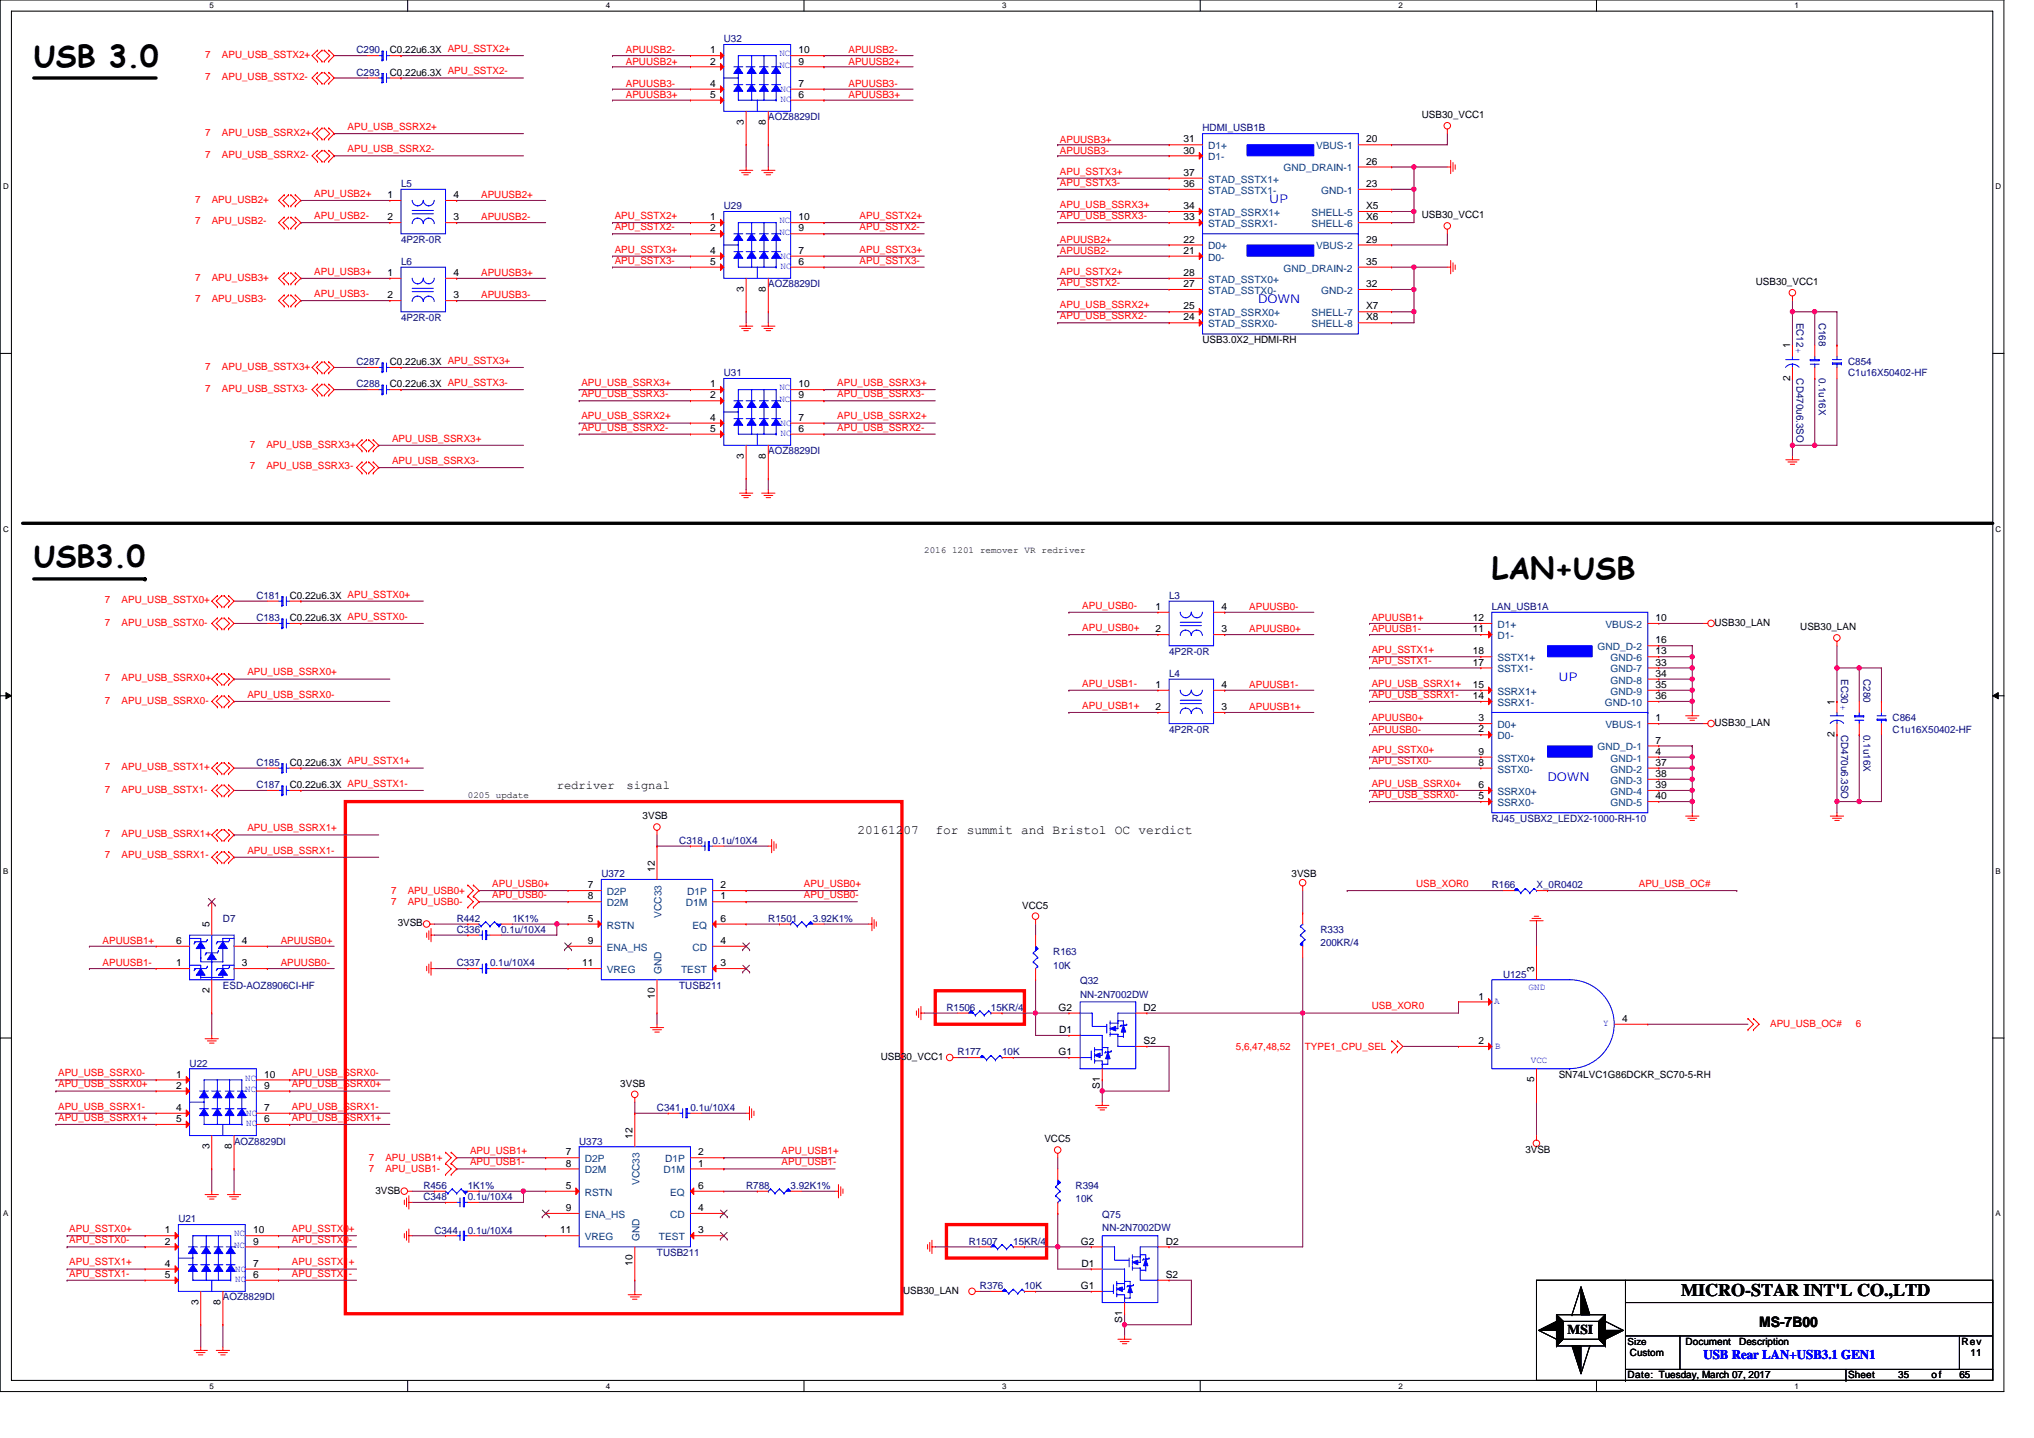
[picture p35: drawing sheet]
<svg xmlns="http://www.w3.org/2000/svg" width="297mm" height="210mm" viewBox="0 0 297 210" stroke-linecap="round" stroke-linejoin="round" font-family="sans-serif">
<defs><g id="words">
<g font-size="4.4">
<text x="4.9" y="9.7">USB 3.0</text>
<text x="4.9" y="82.8">USB3.0</text>
<text x="217.9" y="84.5">LAN+USB</text>
</g>
<text font-size="2.6" x="245.5" y="189.3">MICRO-STAR INT'L CO.,LTD</text>
<text font-size="2.1" x="256.9" y="193.8">MS-7B00</text>
<text font-size="2" x="228.9" y="194.8">MSI</text>
<g font-size="1.9">
<text x="125.2" y="121.8">20161207</text>
<text x="136.6" y="121.8">for summit and Bristol OC verdict</text>
</g>
<text font-size="1.9" fill="#00f" x="248.8" y="198.5">USB Rear LAN+USB3.1 GEN1</text>
<g font-size="1.8" fill="#00f">
<text x="185.4" y="29.6">UP</text>
<text x="183.7" y="44.2">DOWN</text>
<text x="227.6" y="99.5">UP</text>
<text x="226" y="114.1">DOWN</text>
</g>
<g font-size="1.8">
<text x="81.3" y="115.2">redriver</text>
<text x="91.5" y="115.2">signal</text>
</g>
<g font-size="1.5" fill="#f00">
<text x="29.9" y="8.5">7</text>
<text x="29.9" y="11.7">7</text>
<text x="32.4" y="8.5">APU_USB_SSTX2+</text>
<text x="32.4" y="11.7">APU_USB_SSTX2-</text>
<text x="91.4" y="7.8">APUUSB2-</text>
<text x="91.4" y="9.4">APUUSB2+</text>
<text x="123.9" y="7.8">APUUSB2-</text>
<text x="123.9" y="9.4">APUUSB2+</text>
<text x="91.4" y="12.7">APUUSB3-</text>
<text x="91.4" y="14.3">APUUSB3+</text>
<text x="123.9" y="12.7">APUUSB3-</text>
<text x="123.9" y="14.3">APUUSB3+</text>
<text x="29.9" y="19.9">7</text>
<text x="29.9" y="23.1">7</text>
<text x="32.4" y="19.9">APU_USB_SSRX2+</text>
<text x="32.4" y="23.1">APU_USB_SSRX2-</text>
<text x="50.8" y="19">APU_USB_SSRX2+</text>
<text x="50.8" y="22.2">APU_USB_SSRX2-</text>
<text x="154.8" y="20.8">APUUSB3+</text>
<text x="154.8" y="22.4">APUUSB3-</text>
<text x="28.5" y="29.6">7</text>
<text x="30.9" y="29.6">APU_USB2+</text>
<text x="45.9" y="28.7">APU_USB2+</text>
<text x="70.3" y="29">APUUSB2+</text>
<text x="154.8" y="27.1">APU_SSTX3-</text>
<text x="154.8" y="25.5">APU_SSTX3+</text>
<text x="28.5" y="32.7">7</text>
<text x="30.9" y="32.7">APU_USB2-</text>
<text x="45.9" y="32">APU_USB2-</text>
<text x="70.3" y="32.2">APUUSB2-</text>
<text x="89.8" y="32">APU_SSTX2+</text>
<text x="89.8" y="33.6">APU_SSTX2-</text>
<text x="125.5" y="32">APU_SSTX2+</text>
<text x="125.5" y="33.6">APU_SSTX2-</text>
<text x="154.8" y="35.5">APUUSB2+</text>
<text x="154.8" y="30.4">APU_USB_SSRX3+</text>
<text x="154.8" y="32">APU_USB_SSRX3-</text>
<text x="28.5" y="41">7</text>
<text x="30.9" y="41">APU_USB3+</text>
<text x="45.9" y="40.1">APU_USB3+</text>
<text x="70.3" y="40.3">APUUSB3+</text>
<text x="89.8" y="36.9">APU_SSTX3+</text>
<text x="89.8" y="38.5">APU_SSTX3-</text>
<text x="125.5" y="36.9">APU_SSTX3+</text>
<text x="125.5" y="38.5">APU_SSTX3-</text>
<text x="154.8" y="40.1">APU_SSTX2+</text>
<text x="154.8" y="41.7">APU_SSTX2-</text>
<text x="154.8" y="37.1">APUUSB2-</text>
<text x="28.5" y="44.1">7</text>
<text x="30.9" y="44.1">APU_USB3-</text>
<text x="45.9" y="43.4">APU_USB3-</text>
<text x="70.3" y="43.6">APUUSB3-</text>
<text x="154.8" y="46.6">APU_USB_SSRX2-</text>
<text x="154.8" y="45">APU_USB_SSRX2+</text>
<text x="29.9" y="54">7</text>
<text x="32.4" y="54">APU_USB_SSTX3+</text>
<text x="29.9" y="57.2">7</text>
<text x="32.4" y="57.2">APU_USB_SSTX3-</text>
<text x="84.9" y="58">APU_USB_SSRX3-</text>
<text x="84.9" y="56.4">APU_USB_SSRX3+</text>
<text x="122.3" y="56.4">APU_USB_SSRX3+</text>
<text x="122.3" y="58">APU_USB_SSRX3-</text>
<text x="36.5" y="65.4">7</text>
<text x="38.9" y="65.4">APU_USB_SSRX3+</text>
<text x="57.3" y="64.5">APU_USB_SSRX3+</text>
<text x="84.9" y="61.3">APU_USB_SSRX2+</text>
<text x="84.9" y="62.9">APU_USB_SSRX2-</text>
<text x="122.3" y="61.3">APU_USB_SSRX2+</text>
<text x="122.3" y="62.9">APU_USB_SSRX2-</text>
<text x="36.5" y="68.5">7</text>
<text x="38.9" y="68.5">APU_USB_SSRX3-</text>
<text x="57.3" y="67.8">APU_USB_SSRX3-</text>
<text x="15.3" y="88.1">7</text>
<text x="17.8" y="88.1">APU_USB_SSTX0+</text>
<text x="158" y="88.9">APU_USB0-</text>
<text x="182.4" y="89.1">APUUSB0-</text>
<text x="15.3" y="91.4">7</text>
<text x="17.8" y="91.4">APU_USB_SSTX0-</text>
<text x="158" y="92.1">APU_USB0+</text>
<text x="182.4" y="92.4">APUUSB0+</text>
<text x="200.3" y="92.4">APUUSB1-</text>
<text x="200.3" y="95.4">APU_SSTX1+</text>
<text x="200.3" y="90.7">APUUSB1+</text>
<text x="15.3" y="99.5">7</text>
<text x="17.8" y="99.5">APU_USB_SSRX0+</text>
<text x="36.1" y="98.6">APU_USB_SSRX0+</text>
<text x="36.1" y="101.9">APU_USB_SSRX0-</text>
<text x="158" y="100.3">APU_USB1-</text>
<text x="182.4" y="100.5">APUUSB1-</text>
<text x="200.3" y="101.9">APU_USB_SSRX1-</text>
<text x="200.3" y="100.3">APU_USB_SSRX1+</text>
<text x="200.3" y="97">APU_SSTX1-</text>
<text x="15.3" y="102.8">7</text>
<text x="17.8" y="102.8">APU_USB_SSRX0-</text>
<text x="158" y="103.5">APU_USB1+</text>
<text x="182.4" y="103.7">APUUSB1+</text>
<text x="200.3" y="107">APUUSB0-</text>
<text x="200.3" y="105.3">APUUSB0+</text>
<text x="15.3" y="112.5">7</text>
<text x="17.8" y="112.5">APU_USB_SSTX1+</text>
<text x="200.3" y="111.6">APU_SSTX0-</text>
<text x="200.3" y="110">APU_SSTX0+</text>
<text x="15.3" y="115.8">7</text>
<text x="17.8" y="115.8">APU_USB_SSTX1-</text>
<text x="200.3" y="116.5">APU_USB_SSRX0-</text>
<text x="200.3" y="114.9">APU_USB_SSRX0+</text>
<text x="15.3" y="122.3">7</text>
<text x="15.3" y="125.3">7</text>
<text x="17.8" y="122.3">APU_USB_SSRX1+</text>
<text x="17.8" y="125.3">APU_USB_SSRX1-</text>
<text x="36.1" y="124.7">APU_USB_SSRX1-</text>
<text x="36.1" y="121.4">APU_USB_SSRX1+</text>
<text x="57.1" y="130.6">7</text>
<text x="59.5" y="130.6">APU_USB0+</text>
<text x="71.9" y="129.5">APU_USB0+</text>
<text x="71.9" y="131.1">APU_USB0-</text>
<text x="117.4" y="131.1">APU_USB0-</text>
<text x="117.4" y="129.5">APU_USB0+</text>
<text x="206.8" y="129.5">USB_XOR0</text>
<text x="239.3" y="129.5">APU_USB_OC#</text>
<text x="15" y="137.9">APUUSB1+</text>
<text x="41" y="137.9">APUUSB0+</text>
<text x="57.1" y="132.2">7</text>
<text x="59.5" y="132.2">APU_USB0-</text>
<text x="15" y="141.1">APUUSB1-</text>
<text x="41" y="141.1">APUUSB0-</text>
<text x="200.3" y="147.4">USB_XOR0</text>
<text x="258.5" y="149.9">APU_USB_OC#</text>
<text x="271" y="149.9">6</text>
<text x="180.5" y="153.3">5,6,47,48,52</text>
<text x="190.6" y="153.3">TYPE1_CPU_SEL</text>
<text x="8.5" y="157.2">APU_USB_SSRX0-</text>
<text x="8.5" y="158.8">APU_USB_SSRX0+</text>
<text x="42.6" y="157.2">APU_USB_SSRX0-</text>
<text x="42.6" y="158.8">APU_USB_SSRX0+</text>
<text x="8.5" y="162">APU_USB_SSRX1-</text>
<text x="8.5" y="163.7">APU_USB_SSRX1+</text>
<text x="42.6" y="162">APU_USB_SSRX1-</text>
<text x="42.6" y="163.7">APU_USB_SSRX1+</text>
<text x="53.8" y="171.2">7</text>
<text x="53.8" y="169.6">7</text>
<text x="56.3" y="171.2">APU_USB1-</text>
<text x="56.3" y="169.6">APU_USB1+</text>
<text x="68.6" y="168.5">APU_USB1+</text>
<text x="68.6" y="170.2">APU_USB1-</text>
<text x="114.1" y="170.2">APU_USB1-</text>
<text x="114.1" y="168.5">APU_USB1+</text>
<text x="10.1" y="179.9">APU_SSTX0+</text>
<text x="42.6" y="179.9">APU_SSTX0+</text>
<text x="10.1" y="181.5">APU_SSTX0-</text>
<text x="10.1" y="184.8">APU_SSTX1+</text>
<text x="42.6" y="184.8">APU_SSTX1+</text>
<text x="42.6" y="181.5">APU_SSTX0-</text>
<text x="10.1" y="186.4">APU_SSTX1-</text>
<text x="42.6" y="186.4">APU_SSTX1-</text>
</g>
<g font-size="1.5" fill="#000080">
<text x="52.1" y="7.8">C290</text>
<text x="52.1" y="11.1">C293</text>
<text x="105.7" y="6.2">U32</text>
<text x="112.2" y="17.6">AOZ8829DI</text>
<text x="175.6" y="19.2">HDMI_USB1B</text>
<text x="58.6" y="27.3">L5</text>
<text x="58.6" y="35.5">4P2R-0R</text>
<text x="105.7" y="30.6">U29</text>
<text x="58.6" y="38.7">L6</text>
<text x="112.2" y="42">AOZ8829DI</text>
<text x="58.6" y="46.8">4P2R-0R</text>
<text x="262.4" y="47.1" transform="rotate(90 262.4 47.1)">EC12+</text>
<text x="265.6" y="47.1" transform="rotate(90 265.6 47.1)">C168</text>
<text x="52.1" y="53.3">C287</text>
<text x="269.9" y="53.3">C854</text>
<text x="52.1" y="56.6">C288</text>
<text x="105.7" y="55">U31</text>
<text x="262.4" y="55.3" transform="rotate(90 262.4 55.3)">CD470u6.3SO</text>
<text x="265.6" y="55.3" transform="rotate(90 265.6 55.3)">0.1u16X</text>
<text x="269.9" y="55">C1u16X50402-HF</text>
<text x="112.2" y="66.3">AOZ8829DI</text>
<text x="37.4" y="87.5">C181</text>
<text x="170.7" y="87.5">L3</text>
<text x="217.9" y="89.1">LAN_USB1A</text>
<text x="37.4" y="90.7">C183</text>
<text x="170.7" y="95.6">4P2R-0R</text>
<text x="170.7" y="98.8">L4</text>
<text x="268.9" y="99.2" transform="rotate(90 268.9 99.2)">EC30+</text>
<text x="272.1" y="99.2" transform="rotate(90 272.1 99.2)">C280</text>
<text x="170.7" y="107">4P2R-0R</text>
<text x="268.9" y="107.3" transform="rotate(90 268.9 107.3)">CD470u6.3SO</text>
<text x="272.1" y="107.3" transform="rotate(90 272.1 107.3)">0.1u16X</text>
<text x="276.4" y="105.3">C864</text>
<text x="276.4" y="107">C1u16X50402-HF</text>
<text x="37.4" y="111.9">C185</text>
<text x="37.4" y="115.1">C187</text>
<text x="217.9" y="120">RJ45_USBX2_LEDX2-1000-RH-10</text>
<text x="99.2" y="123.2">C318</text>
<text x="104.1" y="123.2">0.1u/10X4</text>
<text x="87.8" y="128.1">U372</text>
<text x="217.9" y="129.7">R166</text>
<text x="224.4" y="129.7">X_0R0402</text>
<text x="32.6" y="134.6">D7</text>
<text x="66.7" y="136.2">C336</text>
<text x="66.7" y="134.6">R442</text>
<text x="73.2" y="136.2">0.1u/10X4</text>
<text x="74.8" y="134.6">1K1%</text>
<text x="112.2" y="134.6">R1501</text>
<text x="118.7" y="134.6">3.92K1%</text>
<text x="192.8" y="136.2">R333</text>
<text x="66.7" y="141.1">C337</text>
<text x="71.6" y="141.1">0.1u/10X4</text>
<text x="153.8" y="139.5">R163</text>
<text x="153.8" y="141.4">10K</text>
<text x="157.7" y="143.7">Q32</text>
<text x="192.8" y="138.2">200KR/4</text>
<text x="219.5" y="142.7">U125</text>
<text x="32.6" y="144.4">ESD-AOZ8906CI-HF</text>
<text x="99.2" y="144.4">TUSB211</text>
<text x="138.2" y="147.6">R1506</text>
<text x="144.7" y="147.6">15KR/4</text>
<text x="157.7" y="145.7">NN-2N7002DW</text>
<text x="27.7" y="155.7">U22</text>
<text x="139.8" y="154.1">R177</text>
<text x="146.3" y="154.1">10K</text>
<text x="34.2" y="167.1">AOZ8829DI</text>
<text x="84.6" y="167.1">U373</text>
<text x="95.9" y="162.2">C341</text>
<text x="100.8" y="162.2">0.1u/10X4</text>
<text x="61.8" y="173.6">R456</text>
<text x="68.3" y="173.6">1K1%</text>
<text x="109" y="173.6">R788</text>
<text x="115.5" y="173.6">3.92K1%</text>
<text x="157.1" y="173.6">R394</text>
<text x="26.1" y="178.5">U21</text>
<text x="61.8" y="175.3">C348</text>
<text x="68.3" y="175.3">0.1u/10X4</text>
<text x="157.1" y="175.6">10K</text>
<text x="161" y="177.9">Q75</text>
<text x="161" y="179.8">NN-2N7002DW</text>
<text x="63.4" y="180.1">C344</text>
<text x="68.3" y="180.1">0.1u/10X4</text>
<text x="95.9" y="183.4">TUSB211</text>
<text x="141.5" y="181.8">R1507</text>
<text x="148" y="181.8">15KR/4</text>
<text x="32.6" y="189.9">AOZ8829DI</text>
<text x="143.1" y="188.3">R376</text>
<text x="149.6" y="188.3">10K</text>
</g>
<g font-size="1.5">
<text x="56.9" y="7.8">C0.22u6.3X APU_SSTX2+</text>
<text x="56.9" y="11.1">C0.22u6.3X APU_SSTX2-</text>
<text x="103.7" y="7.8">1</text>
<text x="103.7" y="9.4">2</text>
<text x="116.6" y="9.4">9</text>
<text x="116.6" y="7.8">10</text>
<text x="103.7" y="12.7">4</text>
<text x="103.7" y="14.3">5</text>
<text x="116.6" y="14.3">6</text>
<text x="116.6" y="12.7">7</text>
<text x="207.6" y="17.3">USB30_VCC1</text>
<text x="108.6" y="18.2" transform="rotate(-90 108.6 18.2)">3</text>
<text x="111.9" y="18.2" transform="rotate(-90 111.9 18.2)">8</text>
<text x="172.8" y="22.4">30</text>
<text x="172.8" y="20.8">31</text>
<text x="199.5" y="20.8">20</text>
<text x="56.6" y="28.9">1</text>
<text x="66.2" y="28.9">4</text>
<text x="172.8" y="25.7">37</text>
<text x="172.8" y="27.3">36</text>
<text x="199.5" y="27.3">23</text>
<text x="199.5" y="24">26</text>
<text x="56.6" y="32.2">2</text>
<text x="66.2" y="32.2">3</text>
<text x="103.7" y="32.2">1</text>
<text x="103.7" y="33.8">2</text>
<text x="116.6" y="33.8">9</text>
<text x="116.6" y="32.2">10</text>
<text x="172.8" y="35.4">22</text>
<text x="172.8" y="30.5">34</text>
<text x="172.8" y="32.2">33</text>
<text x="199.5" y="30.5">X5</text>
<text x="199.5" y="32.2">X6</text>
<text x="199.5" y="35.4">29</text>
<text x="207.6" y="31.9">USB30_VCC1</text>
<text x="56.6" y="40.3">1</text>
<text x="66.2" y="40.3">4</text>
<text x="103.7" y="37.1">4</text>
<text x="103.7" y="38.7">5</text>
<text x="116.6" y="38.7">6</text>
<text x="116.6" y="37.1">7</text>
<text x="172.8" y="41.9">27</text>
<text x="172.8" y="37.1">21</text>
<text x="172.8" y="40.3">28</text>
<text x="199.5" y="41.9">32</text>
<text x="199.5" y="38.7">35</text>
<text x="256.4" y="41.6">USB30_VCC1</text>
<text x="56.6" y="43.6">2</text>
<text x="66.2" y="43.6">3</text>
<text x="108.6" y="42.6" transform="rotate(-90 108.6 42.6)">3</text>
<text x="111.9" y="42.6" transform="rotate(-90 111.9 42.6)">8</text>
<text x="172.8" y="46.8">24</text>
<text x="172.8" y="45.2">25</text>
<text x="199.5" y="45.2">X7</text>
<text x="199.5" y="46.8">X8</text>
<text x="56.9" y="53.3">C0.22u6.3X APU_SSTX3+</text>
<text x="175.6" y="50.1">USB3.0X2_HDMI-RH</text>
<text x="261.4" y="50.9" transform="rotate(-90 261.4 50.9)">1</text>
<text x="56.9" y="56.6">C0.22u6.3X APU_SSTX3-</text>
<text x="103.7" y="56.6">1</text>
<text x="103.7" y="58.2">2</text>
<text x="116.6" y="58.2">9</text>
<text x="116.6" y="56.6">10</text>
<text x="261.4" y="55.6" transform="rotate(-90 261.4 55.6)">2</text>
<text x="103.7" y="61.4">4</text>
<text x="103.7" y="63.1">5</text>
<text x="116.6" y="63.1">6</text>
<text x="116.6" y="61.4">7</text>
<text x="108.6" y="67" transform="rotate(-90 108.6 67)">3</text>
<text x="111.9" y="67" transform="rotate(-90 111.9 67)">8</text>
<text x="42.3" y="87.5">C0.22u6.3X APU_SSTX0+</text>
<text x="168.8" y="89.1">1</text>
<text x="178.4" y="89.1">4</text>
<text x="42.3" y="90.7">C0.22u6.3X APU_SSTX0-</text>
<text x="168.8" y="92.3">2</text>
<text x="178.4" y="92.3">3</text>
<text x="215.1" y="95.6">18</text>
<text x="215.1" y="92.3">11</text>
<text x="215.1" y="90.7">12</text>
<text x="241.8" y="95.6">13</text>
<text x="241.8" y="94">16</text>
<text x="241.8" y="90.7">10</text>
<text x="250.4" y="91.4">USB30_LAN</text>
<text x="262.9" y="92">USB30_LAN</text>
<text x="168.8" y="100.5">1</text>
<text x="178.4" y="100.5">4</text>
<text x="215.1" y="97.2">17</text>
<text x="215.1" y="100.5">15</text>
<text x="241.8" y="97.2">33</text>
<text x="241.8" y="98.8">34</text>
<text x="241.8" y="100.5">35</text>
<text x="168.8" y="103.7">2</text>
<text x="178.4" y="103.7">3</text>
<text x="215.1" y="102.1">14</text>
<text x="215.9" y="107">2</text>
<text x="215.9" y="105.3">3</text>
<text x="241.8" y="102.1">36</text>
<text x="241.8" y="105.3">1</text>
<text x="250.4" y="106">USB30_LAN</text>
<text x="267.9" y="107.6" transform="rotate(-90 267.9 107.6)">2</text>
<text x="267.9" y="102.9" transform="rotate(-90 267.9 102.9)">1</text>
<text x="42.3" y="111.9">C0.22u6.3X APU_SSTX1+</text>
<text x="215.9" y="111.8">8</text>
<text x="215.9" y="110.2">9</text>
<text x="241.8" y="110.2">4</text>
<text x="241.8" y="111.8">37</text>
<text x="241.8" y="113.5">38</text>
<text x="241.8" y="108.6">7</text>
<text x="42.3" y="115.1">C0.22u6.3X APU_SSTX1-</text>
<text x="93.8" y="119.7">3VSB</text>
<text x="215.9" y="116.7">5</text>
<text x="215.9" y="115.1">6</text>
<text x="241.8" y="115.1">39</text>
<text x="241.8" y="116.7">40</text>
<text x="85.8" y="131.3">8</text>
<text x="85.8" y="129.7">7</text>
<text x="95.6" y="127.3" transform="rotate(-90 95.6 127.3)">12</text>
<text x="105.2" y="129.7">2</text>
<text x="105.2" y="131.3">1</text>
<text x="188.6" y="128.1">3VSB</text>
<text x="25.7" y="137.8">6</text>
<text x="30.6" y="135.4" transform="rotate(-90 30.6 135.4)">5</text>
<text x="35.3" y="137.8">4</text>
<text x="58.1" y="135.3">3VSB</text>
<text x="85.8" y="137.8">9</text>
<text x="85.8" y="134.6">5</text>
<text x="105.2" y="134.6">6</text>
<text x="105.2" y="137.8">4</text>
<text x="149.3" y="132.7">VCC5</text>
<text x="25.7" y="141.1">1</text>
<text x="35.3" y="141.1">3</text>
<text x="85" y="141.1">11</text>
<text x="105.2" y="141.1">3</text>
<text x="224" y="141.9" transform="rotate(-90 224 141.9)">3</text>
<text x="30.6" y="145" transform="rotate(-90 30.6 145)">2</text>
<text x="95.6" y="145.9" transform="rotate(-90 95.6 145.9)">10</text>
<text x="154.6" y="147.6">G2</text>
<text x="167" y="147.6">D2</text>
<text x="215.9" y="146">1</text>
<text x="236.9" y="149.2">4</text>
<text x="128.6" y="154.8">USB30_VCC1</text>
<text x="154.6" y="154.1">G1</text>
<text x="154.7" y="150.9">D1</text>
<text x="167" y="152.5">S2</text>
<text x="215.9" y="152.5">2</text>
<text x="25.7" y="157.4">1</text>
<text x="25.7" y="159">2</text>
<text x="38.6" y="159">9</text>
<text x="38.6" y="157.4">10</text>
<text x="90.6" y="158.7">3VSB</text>
<text x="160.6" y="159" transform="rotate(-90 160.6 159)">S1</text>
<text x="224" y="158" transform="rotate(-90 224 158)">5</text>
<text x="227.6" y="157.4">SN74LVC1G86DCKR_SC70-5-RH</text>
<text x="25.7" y="162.2">4</text>
<text x="25.7" y="163.9">5</text>
<text x="30.6" y="167.8" transform="rotate(-90 30.6 167.8)">3</text>
<text x="33.8" y="167.8" transform="rotate(-90 33.8 167.8)">8</text>
<text x="38.6" y="163.9">6</text>
<text x="38.6" y="162.2">7</text>
<text x="92.4" y="166.3" transform="rotate(-90 92.4 166.3)">12</text>
<text x="152.5" y="166.8">VCC5</text>
<text x="82.6" y="170.3">8</text>
<text x="82.6" y="168.7">7</text>
<text x="82.6" y="173.6">5</text>
<text x="102" y="168.7">2</text>
<text x="102" y="173.6">6</text>
<text x="102" y="170.3">1</text>
<text x="222.8" y="168.4">3VSB</text>
<text x="54.8" y="174.3">3VSB</text>
<text x="82.6" y="176.8">9</text>
<text x="102" y="176.8">4</text>
<text x="24.1" y="180.1">1</text>
<text x="24.1" y="185">4</text>
<text x="24.1" y="181.7">2</text>
<text x="37" y="185">7</text>
<text x="37" y="181.7">9</text>
<text x="37" y="180.1">10</text>
<text x="81.8" y="180.1">11</text>
<text x="92.4" y="184.9" transform="rotate(-90 92.4 184.9)">10</text>
<text x="102" y="180.1">3</text>
<text x="157.8" y="181.7">G2</text>
<text x="157.9" y="185">D1</text>
<text x="170.2" y="181.7">D2</text>
<text x="24.1" y="186.6">5</text>
<text x="29" y="190.5" transform="rotate(-90 29 190.5)">3</text>
<text x="32.2" y="190.5" transform="rotate(-90 32.2 190.5)">8</text>
<text x="37" y="186.6">6</text>
<text x="131.9" y="188.9">USB30_LAN</text>
<text x="157.8" y="188.2">G1</text>
<text x="170.2" y="186.6">S2</text>
<text x="163.9" y="193.2" transform="rotate(-90 163.9 193.2)">S1</text>
<text x="246.2" y="196.4">Document</text>
<text x="254" y="196.4">Description</text>
<text x="286.5" y="196.4">Rev</text>
<text x="237.7" y="201.3">Date: Tuesday, March 07, 2017</text>
<text x="238" y="198">Custom</text>
<text x="269.9" y="201.3">Sheet</text>
<text x="277.2" y="201.3">35</text>
<text x="282.1" y="201.3">of</text>
<text x="286.1" y="201.3">65</text>
<text x="287.8" y="198">11</text>
</g>
<g font-size="1.5" fill="#004080">
<text x="176.4" y="23.4">D1-</text>
<text x="176.4" y="21.8">D1+</text>
<text x="192.2" y="21.8">VBUS-1</text>
<text x="176.4" y="26.7">STAD_SSTX1+</text>
<text x="176.4" y="28.3">STAD_SSTX1-</text>
<text x="187.4" y="25">GND_DRAIN-1</text>
<text x="192.9" y="28.3">GND-1</text>
<text x="176.4" y="31.5">STAD_SSRX1+</text>
<text x="176.4" y="33.2">STAD_SSRX1-</text>
<text x="191.5" y="31.5">SHELL-5</text>
<text x="191.5" y="33.2">SHELL-6</text>
<text x="176.4" y="38.1">D0-</text>
<text x="176.4" y="36.4">D0+</text>
<text x="176.4" y="41.3">STAD_SSTX0+</text>
<text x="187.4" y="39.7">GND_DRAIN-2</text>
<text x="192.2" y="36.4">VBUS-2</text>
<text x="176.4" y="47.8">STAD_SSRX0-</text>
<text x="176.4" y="46.2">STAD_SSRX0+</text>
<text x="176.4" y="42.9">STAD_SSTX0-</text>
<text x="191.5" y="46.2">SHELL-7</text>
<text x="191.5" y="47.8">SHELL-8</text>
<text x="192.9" y="42.9">GND-2</text>
<text x="218.7" y="93.3">D1-</text>
<text x="218.7" y="91.7">D1+</text>
<text x="233.3" y="95">GND_D-2</text>
<text x="234.5" y="91.7">VBUS-2</text>
<text x="218.7" y="96.6">SSTX1+</text>
<text x="218.7" y="98.2">SSTX1-</text>
<text x="218.7" y="101.5">SSRX1+</text>
<text x="235.2" y="96.6">GND-6</text>
<text x="235.2" y="98.2">GND-7</text>
<text x="235.2" y="99.8">GND-8</text>
<text x="235.2" y="101.5">GND-9</text>
<text x="218.7" y="108">D0-</text>
<text x="218.7" y="106.3">D0+</text>
<text x="218.7" y="103.1">SSRX1-</text>
<text x="234.4" y="103.1">GND-10</text>
<text x="234.5" y="106.3">VBUS-1</text>
<text x="218.7" y="112.8">SSTX0-</text>
<text x="218.7" y="111.2">SSTX0+</text>
<text x="233.3" y="109.6">GND_D-1</text>
<text x="235.2" y="111.2">GND-1</text>
<text x="235.2" y="112.8">GND-2</text>
<text x="218.7" y="117.7">SSRX0-</text>
<text x="218.7" y="116.1">SSRX0+</text>
<text x="235.2" y="114.4">GND-3</text>
<text x="235.2" y="116.1">GND-4</text>
<text x="235.2" y="117.7">GND-5</text>
<text x="88.6" y="130.7">D2P</text>
<text x="100.4" y="130.7">D1P</text>
<text x="88.6" y="132.3">D2M</text>
<text x="88.6" y="135.6">RSTN</text>
<text x="96.6" y="134" transform="rotate(-90 96.6 134)">VCC33</text>
<text x="100.1" y="132.3">D1M</text>
<text x="101.1" y="135.6">EQ</text>
<text x="88.6" y="138.8">ENA_HS</text>
<text x="88.6" y="142.1">VREG</text>
<text x="96.6" y="142.3" transform="rotate(-90 96.6 142.3)">GND</text>
<text x="99.5" y="142.1">TEST</text>
<text x="101.1" y="138.8">CD</text>
<text x="85.4" y="171.3">D2M</text>
<text x="85.4" y="169.7">D2P</text>
<text x="93.4" y="173.1" transform="rotate(-90 93.4 173.1)">VCC33</text>
<text x="96.9" y="171.3">D1M</text>
<text x="97.1" y="169.7">D1P</text>
<text x="85.4" y="177.8">ENA_HS</text>
<text x="85.4" y="174.6">RSTN</text>
<text x="97.9" y="174.6">EQ</text>
<text x="97.9" y="177.8">CD</text>
<text x="85.4" y="181.1">VREG</text>
<text x="93.4" y="181.3" transform="rotate(-90 93.4 181.3)">GND</text>
<text x="96.2" y="181.1">TEST</text>
</g>
<g font-size="1.4" fill="#00f">
<text x="113.8" y="8.2">NC</text>
<text x="113.8" y="9.9">NC</text>
<text x="114" y="13.4">NC</text>
<text x="114" y="14.9">NC</text>
<text x="113.8" y="32.6">NC</text>
<text x="113.8" y="34.2">NC</text>
<text x="114" y="37.8">NC</text>
<text x="114" y="39.3">NC</text>
<text x="113.8" y="57">NC</text>
<text x="113.8" y="58.6">NC</text>
<text x="114" y="62.2">NC</text>
<text x="114" y="63.7">NC</text>
<text x="218.2" y="146.6">A</text>
<text x="223.2" y="144.6">GND</text>
<text x="234.1" y="149.8">Y</text>
<text x="218.4" y="153.2">B</text>
<text x="223.6" y="155.2">VCC</text>
<text x="35.8" y="157.8">NC</text>
<text x="35.8" y="159.4">NC</text>
<text x="36" y="163">NC</text>
<text x="36" y="164.5">NC</text>
<text x="34.2" y="180.6">NC</text>
<text x="34.2" y="182.2">NC</text>
<text x="34.4" y="185.8">NC</text>
<text x="34.4" y="187.2">NC</text>
</g>
<g font-size="1.4">
<text x="135" y="80.7">2016 1201 remover VR redriver</text>
<text x="68.3" y="116.5">0205 update</text>
<text x="237.7" y="196.3">Size</text>
</g>
<g font-size="1.2">
<text x="30.6" y="1.2">5</text>
<text x="88.5" y="1.2">4</text>
<text x="146.3" y="1.2">3</text>
<text x="204.2" y="1.2">2</text>
<text x="262.1" y="1.2">1</text>
<text x=".5" y="27.6">D</text>
<text x="291.4" y="27.6">D</text>
<text x=".5" y="77.6">C</text>
<text x="291.4" y="77.6">C</text>
<text x=".5" y="127.6">B</text>
<text x="291.4" y="127.6">B</text>
<text x=".5" y="177.6">A</text>
<text x="291.4" y="177.6">A</text>
<text x="30.6" y="202.8">5</text>
<text x="88.5" y="202.8">4</text>
<text x="146.3" y="202.8">3</text>
<text x="204.2" y="202.8">2</text>
<text x="262.1" y="202.8">1</text>
</g>
</g></defs>
<path d="M0 0h292.6v203.2h-292.6zM1.7 1.6h289.3v200h-289.3z" fill="none" stroke="#000" stroke-width=".15"/>
<g fill="#fff">
<path d="M30.6 .2h.6v1.3h-.6z"/>
<path d="M30.6 201.8h.6v1.3h-.6z"/>
</g>
<path d="M59.5 0v1.6M59.5 201.6v1.6" fill="none" stroke="#000" stroke-width=".15"/>
<g fill="#fff">
<path d="M88.5 .2h.6v1.3h-.6z"/>
<path d="M88.5 201.8h.6v1.3h-.6z"/>
</g>
<path d="M117.4 0v1.6M117.4 201.6v1.6" fill="none" stroke="#000" stroke-width=".15"/>
<g fill="#fff">
<path d="M146.3 .2h.7v1.3h-.7z"/>
<path d="M146.3 201.8h.7v1.3h-.7z"/>
</g>
<path d="M175.3 0v1.6M175.3 201.6v1.6" fill="none" stroke="#000" stroke-width=".15"/>
<g fill="#fff">
<path d="M204.2 .2h.6v1.3h-.6z"/>
<path d="M204.2 201.8h.6v1.3h-.6z"/>
</g>
<path d="M233.1 0v1.6M233.1 201.6v1.6" fill="none" stroke="#000" stroke-width=".15"/>
<g fill="#fff">
<path d="M262.1 .2h.6v1.3h-.6z"/>
<path d="M262.1 201.8h.6v1.3h-.6z"/>
<path d="M.5 26.6h.8v1.3h-.8z"/>
<path d="M291.4 26.6h.9v1.3h-.9z"/>
<path d="M.5 76.6h.8v1.3h-.8z"/>
<path d="M291.4 76.6h.9v1.3h-.9z"/>
</g>
<path d="M0 51.6h1.7M291 51.6h1.6" fill="none" stroke="#000" stroke-width=".15"/>
<g fill="#fff">
<path d="M.5 126.6h.7v1.3h-.7z"/>
<path d="M291.4 126.6h.8v1.3h-.8z"/>
</g>
<path d="M0 101.6h1.7M291 101.6h1.6" fill="none" stroke="#000" stroke-width=".15"/>
<path d="M.9 101.1l.8 .5-.8 .4zM291 101.6l.8-.5v.9z" fill="#000" stroke="#000" stroke-width=".15"/>
<g fill="#fff">
<path d="M.5 176.6h.7v1.2h-.7z"/>
<path d="M291.4 176.6h.8v1.2h-.8z"/>
</g>
<g fill="none" stroke="#000" stroke-width=".15">
<path d="M0 151.6h1.7M291 151.6h1.6M224.4 186.9h66.6v14.7h-66.6zM224.7 194.3l2.6 1.3M227.3 192h7.2v4.5h-7.2zM227.3 195.6h.1M227.3 196.5h.1M227.3 192l1 1M228.3 195.6l-1 .9M228.3 193h.1M228.3 193h5.2v2.6h-5.2zM229.6 192h.1"/>
<path d="M230.9 187.9l-1.3 4.1M232.2 196.5h.1M232.2 196.5l-1.3 4.1M233.5 195.6l1 .9M234.5 192h.1M234.5 193h.1M234.5 192l-1 1M234.5 193l2.6 1.3M234.5 196.5h.1M237.4 190.2h53.6M237.4 195.1h53.6M237.4 186.9v14.7"/>
<path d="M237.4 200h53.6M245.3 195.1v4.9M269.6 200v1.6M286.1 195.1v4.9M237.4 201.6h.1M269.6 201.6h.1"/>
</g>
<path d="M4.9 11.4h17.9M3.3 76.4h287.7M4.9 84.5h16.3M21.2 84.5h.1" fill="none" stroke="#000" stroke-width=".49"/>
<path d="M50.4 117.1h81.3v74.7h-81.3zM136.6 144.7h13v4.9h-13zM138.2 178.8h14.6v4.9h-14.6z" fill="none" stroke="#f00" stroke-width=".49"/>
<g fill="none" stroke="#800040" stroke-width=".15">
<path d="M48.8 19.5h.1M48.8 19.5h27.7M48.8 8.1h4.9M48.8 11.4h4.9M58.6 11.4h.1M58.6 8.1h.1M58.6 11.4h17.9M58.6 8.1h17.9M89.4 13h.1M89.4 14.6h.1M89.4 8.1h.1M89.4 9.8h.1"/>
<path d="M89.4 8.1h11.4M89.4 13h11.4M89.4 14.6h11.4M89.4 9.8h11.4M120.3 13h.1M120.3 14.6h.1M120.3 8.1h.1M120.3 9.8h.1M120.3 8.1h13M120.3 13h13M120.3 14.6h13M120.3 9.8h13"/>
<path d="M211.4 19.5v1.6h-8.2M43.9 32.5h.1M43.9 29.3h.1M43.9 32.5h13M43.9 29.3h13M48.8 22.8h.1M48.8 22.8h27.7M66.7 29.3h.1M66.7 32.5h.1M66.7 32.5h13M66.7 29.3h13M89.4 34.1h.1"/>
<path d="M89.4 37.4h.1M89.4 39h.1M89.4 37.4h11.4M89.4 34.1h11.4M89.4 39h11.4M89.4 32.5h.1M89.4 32.5h11.4M109 21.1v3.3M112.2 21.1v3.3M120.3 32.5h.1M120.3 34.1h.1M120.3 37.4h.1"/>
<path d="M120.3 39h.1M120.3 37.4h14.7M120.3 32.5h14.7M120.3 34.1h14.7M120.3 39h14.7M154.5 35.8h.1M154.5 37.4h.1M154.5 21.1h.1M154.5 22.8h.1M154.5 27.6h.1M154.5 26h.1M154.5 30.9h.1"/>
<path d="M154.5 32.5h.1M154.5 22.8h16.2M154.5 35.8h16.2M154.5 37.4h16.2M154.5 21.1h16.2M154.5 27.6h16.2M154.5 26h16.2M154.5 30.9h16.2M154.5 32.5h16.2M203.2 27.6h3.3M203.2 24.4h3.3M203.2 30.9h3.3"/>
<path d="M203.2 39h3.3M206.5 24.4h4.9M206.5 24.4h.1M206.5 24.4v3.2M206.5 30.9h.1M206.5 30.9v1.6h-3.3M206.5 39h4.9M206.5 39h.1M206.5 27.6v3.3M206.5 39v6.5M211.4 34.1v1.7h-8.2M43.9 40.6h.1"/>
<path d="M43.9 43.9h.1M43.9 40.6h13M43.9 43.9h13M48.8 53.7h4.9M48.8 56.9h4.9M58.6 53.7h.1M58.6 53.7h17.9M58.6 56.9h.1M58.6 56.9h17.9M66.7 43.9h.1M66.7 40.6h.1M66.7 40.6h13"/>
<path d="M66.7 43.9h13M84.6 58.5h.1M84.6 56.9h.1M84.6 56.9h16.2M84.6 58.5h16.2M109 45.5v1.6M112.2 45.5v1.6M120.3 56.9h.1M120.3 58.5h.1M120.3 56.9h16.3M120.3 58.5h16.3M154.5 42.3h.1"/>
<path d="M154.5 47.1h.1M154.5 45.5h.1M154.5 42.3h16.2M154.5 47.1h16.2M154.5 45.5h16.2M154.5 40.6h.1M154.5 40.6h16.2M203.2 42.3h3.3M203.2 45.5h3.3M206.5 45.5v1.6h-3.3M206.5 42.3h.1M261.8 45.5h.1"/>
<path d="M261.8 45.5h3.2M261.8 43.9v1.6M261.8 45.5v4.9M261.8 55.3h.1M261.8 55.3v9.7M265 45.5h.1M265 55.3h.1M265 45.5v4.9M265 55.3v9.7M265 45.5h3.3v4.9M268.3 55.3v9.7h-3.3M55.3 68.3h.1"/>
<path d="M55.3 65h.1M55.3 68.3h21.2M55.3 65h21.2M84.6 61.8h.1M84.6 63.4h.1M84.6 61.8h16.2M84.6 63.4h16.2M109 69.9v1.6M112.2 69.9v1.6M120.3 61.8h.1M120.3 63.4h.1M120.3 61.8h16.3"/>
<path d="M120.3 63.4h16.3M261.8 65v1.7M261.8 65h3.2M34.2 87.8h4.8M34.2 91h4.8M34.2 99.2h.1M34.2 99.2h22.7M43.9 91h.1M43.9 87.8h.1M43.9 91h17.9M43.9 87.8h17.9M156.1 92.7h.1"/>
<path d="M156.1 89.4h.1M156.1 92.7h13M156.1 89.4h13M178.9 89.4h.1M178.9 92.7h.1M178.9 92.7h13M178.9 89.4h13M200 92.7h.1M200 95.9h.1M200 91h.1M200 97.5h.1M200 91h16.3"/>
<path d="M200 92.7h16.3M200 95.9h16.3M200 97.5h16.3M242.2 91h6.6M242.2 94.3h4.9v1.6M242.2 95.9h4.9M242.2 97.5h4.9M242.2 99.2h.1M242.2 99.2h4.9M247.1 95.9h.1M247.1 97.5v1.7M247.1 99.2v1.6"/>
<path d="M247.1 95.9v1.6M268.3 97.5h.1M268.3 97.5v4.9M268.3 97.5h3.2M268.3 94.3v3.2M271.5 97.5h3.3v4.9M271.5 97.5v4.9M34.2 112.2h4.8M34.2 115.4h4.8M34.2 102.4h.1M34.2 102.4h22.7M43.9 112.2h.1"/>
<path d="M43.9 115.4h.1M43.9 112.2h17.9M43.9 115.4h17.9M156.1 100.8h.1M156.1 104h.1M156.1 100.8h13M156.1 104h13M178.9 104h.1M178.9 104h13M178.9 100.8h.1M178.9 100.8h13M200 117.1h.1"/>
<path d="M200 107.3h.1M200 105.7h.1M200 102.4h.1M200 100.8h.1M200 115.4h.1M200 112.2h.1M200 110.6h.1M200 102.4h16.3M200 112.2h16.3M200 115.4h16.3M200 100.8h16.3M200 117.1h16.3"/>
<path d="M200 107.3h16.3M200 105.7h16.3M200 110.6h16.3M242.2 102.4h4.9M242.2 110.6h4.9M242.2 105.7h6.6M242.2 112.2h.1M242.2 113.8h4.9M242.2 115.4h4.9M242.2 117.1h4.9v1.6M242.2 108.9h4.9M242.2 100.8h.1"/>
<path d="M242.2 112.2h4.9M242.2 100.8h4.9M247.1 102.4h.1M247.1 102.4v1.6M247.1 110.6v1.6M247.1 112.2v1.6M247.1 115.4h.1M247.1 100.8v1.6M247.1 113.8h.1M247.1 108.9h.1M247.1 108.9v1.7M247.1 113.8v3.3"/>
<path d="M268.3 107.3v9.8h3.2M268.3 107.3h.1M268.3 117.1v1.6M271.5 107.3h.1M271.5 107.3v9.8M274.8 107.3v9.8h-3.3M13.1 138.2h.1M13.1 138.2h9.7M34.2 125.2h.1M34.2 125.2h21.1M34.2 121.9h.1M34.2 121.9h21.1"/>
<path d="M39 138.2h.1M39 138.2h9.8M63.4 134.9h4.9M63.4 136.5h4.9M70 130h.1M70 130h12.9M70 131.7h.1M70 131.7h12.9M74.8 134.9h6.5M81.3 134.9v1.6h-8.1M81.3 134.9h.1M81.3 134.9h1.6"/>
<path d="M95.9 121.9v1.6h4.9M105.7 123.5h6.5M109 131.7h.1M109 130h.1M109 130h16.2M109 131.7h16.2M109 134.9h4.8M120.3 134.9h6.5M151.2 134.9v1.6M190.2 130v3.3M190.2 139.8v8.1M196.7 130h.1"/>
<path d="M196.7 130h22.8M224.4 134.9v3.3M226 130h27.6M253.6 130h.1M8.2 157.7h.1M8.2 157.7h14.6M8.2 159.3h.1M8.2 159.3h14.6M13.1 141.4h.1M13.1 141.4h9.7M30.9 147.9v3.3M39 141.4h.1"/>
<path d="M39 141.4h9.8M42.3 157.7h.1M42.3 159.3h.1M42.3 157.7h14.6M42.3 159.3h14.6M63.4 141.4h4.9M73.2 141.4h9.7M95.9 147.9v1.7M135 147.9h4.8M139.8 154.4h1.7M146.3 147.9h4.9M148 154.4h8.1"/>
<path d="M151.2 143.1v4.8M151.2 147.9h4.9M151.2 147.9v3.3h4.9M151.2 147.9h.1M161 157.7v1.6M161 159.3h.1M161 159.3v1.6M167.5 152.8h3.2v6.5h-9.7M167.5 147.9h22.7M190.2 147.9v34.2h-19.5M190.2 147.9h.1M204.9 152.8h8.1"/>
<path d="M213 146.3v1.6h-22.8M240.6 149.6h14.7M8.2 162.6h.1M8.2 164.2h.1M8.2 162.6h14.6M8.2 164.2h14.6M30.9 170.7v3.2M34.2 170.7v3.2M42.3 162.6h.1M42.3 162.6h14.6M42.3 164.2h.1M42.3 164.2h14.6"/>
<path d="M60.2 173.9h3.2M60.2 175.6h4.9M66.7 169.1h.1M66.7 169.1h13M66.7 170.7h.1M66.7 170.7h13M70 173.9h.1M70 173.9h6.5M76.5 173.9v1.7h-6.5M76.5 173.9h3.2M92.7 160.9v1.7h4.9M102.5 162.6h6.5"/>
<path d="M105.7 169.1h.1M105.7 169.1h16.3M105.7 170.7h.1M105.7 170.7h16.3M105.7 173.9h4.9M117.1 173.9h4.9M154.5 169.1v1.6M154.5 177.2h.1M154.5 177.2v4.9M224.4 160.9v4.9M9.8 182.1h.1M9.8 185.3h.1"/>
<path d="M9.8 186.9h.1M9.8 185.3h11.4M9.8 186.9h11.4M9.8 182.1h11.4M9.8 180.4h.1M9.8 180.4h11.4M29.3 193.4v3.3M32.6 193.4v3.3M40.7 185.3h.1M40.7 185.3h11.4M40.7 186.9h.1M40.7 180.4h.1"/>
<path d="M40.7 182.1h.1M40.7 186.9h11.4M40.7 180.4h11.4M40.7 182.1h11.4M60.2 180.4h4.9M70 180.4h9.7M92.7 186.9v1.7M136.6 182.1h6.5M143.1 188.6h1.6M149.6 182.1h4.9M151.2 188.6h8.2M154.5 182.1h4.9"/>
<path d="M154.5 182.1h.1M154.5 182.1v3.2h4.9M164.2 191.8v1.6M164.2 193.4v1.7M164.2 193.4h.1M170.7 186.9h3.3v6.5h-9.8"/>
</g>
<g fill="#f0f" stroke="#f0f" stroke-width=".15">
<circle cx="154.5" cy="182.1" r=".32"/>
<circle cx="164.2" cy="193.4" r=".32"/>
<circle cx="268.3" cy="97.5" r=".32"/>
<circle cx="271.5" cy="117" r=".32"/>
<circle cx="268.3" cy="117" r=".32"/>
<circle cx="261.7" cy="45.5" r=".32"/>
<circle cx="265" cy="45.5" r=".32"/>
<circle cx="265" cy="65" r=".32"/>
<circle cx="261.7" cy="65" r=".32"/>
<circle cx="247.1" cy="112.2" r=".32"/>
<circle cx="247.1" cy="117" r=".32"/>
<circle cx="247.1" cy="115.4" r=".31"/>
<circle cx="247.1" cy="113.8" r=".32"/>
<circle cx="247.1" cy="110.5" r=".32"/>
<circle cx="247.1" cy="102.4" r=".32"/>
<circle cx="247.1" cy="97.5" r=".32"/>
<circle cx="247.1" cy="95.9" r=".32"/>
<circle cx="247.1" cy="99.2" r=".31"/>
<circle cx="247.1" cy="100.8" r=".32"/>
<circle cx="206.5" cy="27.6" r=".32"/>
<circle cx="206.5" cy="24.4" r=".32"/>
<circle cx="206.5" cy="30.9" r=".32"/>
<circle cx="206.5" cy="42.3" r=".31"/>
<circle cx="206.5" cy="39" r=".32"/>
<circle cx="206.5" cy="45.5" r=".32"/>
<circle cx="161" cy="159.3" r=".32"/>
<circle cx="190.2" cy="147.9" r=".31"/>
<circle cx="271.5" cy="97.5" r=".32"/>
<circle cx="81.3" cy="134.9" r=".32"/>
<circle cx="76.4" cy="173.9" r=".32"/>
<circle cx="151.2" cy="147.9" r=".31"/>
</g>
<g fill="none" stroke="#f00" stroke-width=".15">
<path d="M46.4 9h.1M46.4 7.3h.1M46.4 7.3l-.8 .8 .8 .9M46.4 12.2h.1M46.4 10.6h.1M46.4 18.7h.1M46.4 10.6l-.8 .8 .8 .8M46.4 18.7l-.8 .8 .8 .8M47 7.3h.1M47 9h.1M47 7.3l-.8 .8 .8 .9M47 10.6h.1"/>
<path d="M47 12.2h.1M47 18.7h.1M47 10.6l-.8 .8 .8 .8M47 18.7l-.8 .8 .8 .8M47.3 10.6h.1M47.3 12.2h.1M47.3 18.7h.1M47.3 10.6l.9 .8-.9 .8M47.3 18.7l.9 .8-.9 .8M47.3 7.3h.1M47.3 9h.1M47.3 7.3l.9 .8-.9 .9"/>
<path d="M48 9h.1M48 7.3h.1M48 7.3l.8 .8-.8 .9M48 12.2h.1M48 10.6h.1M48 18.7h.1M48 10.6l.8 .8-.8 .8M48 18.7l.8 .8-.8 .8M53.7 8.1h1.6M53.7 11.4h1.6M56.9 8.1h1.7M56.9 11.4h1.7"/>
<path d="M58.6 8.1h.1M58.6 11.4h.1M100.8 8.1h.1M100.8 13h.1M100.8 9.8h.1M100.8 14.6h.1M100.8 14.6h4.9M100.8 8.1h4.9M100.8 13h4.9M100.8 9.8h4.9M109 16.3v4.8M112.2 16.3v4.8"/>
<path d="M115.5 14.6h4.8M115.5 8.1h4.8M115.5 13h4.8M115.5 9.8h4.8M120.3 14.6h.1M120.3 13h.1M120.3 9.8h.1M120.3 8.1h.1M211.4 18.9v.6M41.5 33.3h.1M41.5 31.7h.1M41.5 30.1h.1"/>
<path d="M41.5 28.4h.1M41.5 39.8h.1M41.5 31.7l-.8 .8 .8 .8M41.5 28.4l-.8 .9 .8 .8M41.5 39.8l-.8 .8 .8 .9M42.1 31.7h.1M42.1 33.3h.1M42.1 28.4h.1M42.1 30.1h.1M42.1 39.8h.1M42.1 31.7l-.8 .8 .8 .8M42.1 28.4l-.8 .9 .8 .8"/>
<path d="M42.1 39.8l-.8 .8 .8 .9M42.5 31.7h.1M42.5 33.3h.1M42.5 28.4h.1M42.5 30.1h.1M42.5 39.8h.1M42.5 31.7l.8 .8-.8 .8M42.5 28.4l.8 .9-.8 .8M42.5 39.8l.8 .8-.8 .9M43.1 33.3h.1M43.1 31.7h.1M43.1 30.1h.1"/>
<path d="M43.1 28.4h.1M43.1 39.8h.1M43.1 31.7l.8 .8-.8 .8M43.1 28.4l.8 .9-.8 .8M43.1 39.8l.8 .8-.8 .9M46.4 20.3h.1M46.4 23.6h.1M46.4 21.9h.1M46.4 21.9l-.8 .9 .8 .8M47 20.3h.1M47 21.9h.1M47 23.6h.1"/>
<path d="M47 21.9l-.8 .9 .8 .8M47.3 20.3h.1M47.3 21.9h.1M47.3 23.6h.1M47.3 21.9l.9 .9-.9 .8M48 20.3h.1M48 23.6h.1M48 21.9h.1M48 21.9l.8 .9-.8 .8M56.9 29.3h.1M56.9 32.5h.1M56.9 29.3h1.7"/>
<path d="M56.9 32.5h1.7M65.1 29.3h1.6M65.1 32.5h1.6M66.7 29.3h.1M66.7 32.5h.1M100.8 32.5h.1M100.8 37.4h.1M100.8 34.1h.1M100.8 39h.1M100.8 32.5h4.9M100.8 39h4.9M100.8 37.4h4.9"/>
<path d="M100.8 34.1h4.9M108 24.9h1.9M108.3 25.2h1.3M108.6 25.5h.7M109 24.4v.5M109 21.1h.1M111.2 24.9h2M111.6 25.2h1.3M111.9 25.5h.6M112.2 21.1h.1M112.2 24.4v.5M115.5 32.5h4.8"/>
<path d="M115.5 39h4.8M115.5 37.4h4.8M115.5 34.1h4.8M120.3 39h.1M120.3 37.4h.1M120.3 34.1h.1M120.3 32.5h.1M170.7 37.4h.1M170.7 35.8h.1M170.7 26h.1M170.7 27.6h.1M170.7 30.9h.1"/>
<path d="M170.7 32.5h.1M170.7 22.8h.1M170.7 21.1h.1M170.7 32.5h4.9M170.7 37.4h4.9M170.7 35.8h4.9M170.7 26h4.9M170.7 27.6h4.9M170.7 30.9h4.9M170.7 21.1h4.9M170.7 22.8h4.9M198.4 32.5h4.8"/>
<path d="M198.4 39h4.8M198.4 35.8h4.8M198.4 27.6h4.8M198.4 30.9h4.8M198.4 21.1h4.8M198.4 24.4h4.8M203.2 39h.1M203.2 35.8h.1M203.2 21.1h.1M203.2 24.4h.1M203.2 30.9h.1M203.2 32.5h.1"/>
<path d="M203.2 27.6h.1M211.4 33.5v.6M211.4 24.4h.5M211.4 39h.5M211.9 23.4v2M211.9 38v2M212.2 23.7v1.3M212.2 38.4v1.3M212.5 24.1v.6M212.5 38.7v.6M41.5 41.5h.1M41.5 44.7h.1"/>
<path d="M41.5 43.1h.1M41.5 43.1l-.8 .8 .8 .8M42.1 41.5h.1M42.1 43.1h.1M42.1 44.7h.1M42.1 43.1l-.8 .8 .8 .8M42.5 41.5h.1M42.5 43.1h.1M42.5 44.7h.1M42.5 43.1l.8 .8-.8 .8M43.1 41.5h.1M43.1 44.7h.1"/>
<path d="M43.1 43.1h.1M43.1 43.1l.8 .8-.8 .8M46.4 54.5h.1M46.4 52.8h.1M46.4 57.7h.1M46.4 56.1h.1M46.4 52.8l-.8 .9 .8 .8M46.4 56.1l-.8 .8 .8 .8M47 52.8h.1M47 54.5h.1M47 56.1h.1M47 57.7h.1"/>
<path d="M47 52.8l-.8 .9 .8 .8M47 56.1l-.8 .8 .8 .8M47.3 52.8h.1M47.3 54.5h.1M47.3 56.1h.1M47.3 57.7h.1M47.3 52.8l.9 .9-.9 .8M47.3 56.1l.9 .8-.9 .8M48 54.5h.1M48 52.8h.1M48 57.7h.1M48 56.1h.1"/>
<path d="M48 52.8l.8 .9-.8 .8M48 56.1l.8 .8-.8 .8M53.7 53.7h1.6M53.7 56.9h1.6M56.9 53.7h1.7M56.9 56.9h1.7M56.9 40.6h.1M56.9 43.9h.1M56.9 40.6h1.7M56.9 43.9h1.7M58.6 53.7h.1M58.6 56.9h.1"/>
<path d="M65.1 40.6h1.6M65.1 43.9h1.6M66.7 40.6h.1M66.7 43.9h.1M100.8 56.9h.1M100.8 58.5h.1M100.8 56.9h4.9M100.8 58.5h4.9M108 47.6h1.9M108.3 48h1.3M108.6 48.3h.7M109 47.1v.5"/>
<path d="M109 45.5h.1M109 40.6v4.9M111.2 47.6h2M111.6 48h1.3M111.9 48.3h.6M112.2 45.5h.1M112.2 40.6v4.9M112.2 47.1v.5M115.5 56.9h4.8M115.5 58.5h4.8M120.3 58.5h.1M120.3 56.9h.1"/>
<path d="M170.7 47.1h.1M170.7 45.5h.1M170.7 42.3h.1M170.7 40.6h.1M170.7 40.6h4.9M170.7 47.1h4.9M170.7 45.5h4.9M170.7 42.3h4.9M198.4 47.1h4.8M198.4 45.5h4.8M198.4 42.3h4.8M203.2 42.3h.1"/>
<path d="M203.2 45.5h.1M203.2 47.1h.1M261.8 43.2v.7M261.8 50.4h.1M261.8 55.3h.1M261.8 50.4v1.6M261.8 53.7v1.6M265 50.4v1.6M265 55.3h.1M265 53.7v1.6M268.3 53.7v1.6M268.3 50.4h.1"/>
<path d="M268.3 50.4v1.6M52.9 65.8h.1M52.9 64.2h.1M52.9 69.1h.1M52.9 67.5h.1M52.9 64.2l-.8 .8 .8 .8M52.9 67.5l-.8 .8 .8 .8M53.5 64.2h.1M53.5 65.8h.1M53.5 67.5h.1M53.5 69.1h.1M53.5 64.2l-.8 .8 .8 .8"/>
<path d="M53.5 67.5l-.8 .8 .8 .8M53.8 64.2h.1M53.8 65.8h.1M53.8 67.5h.1M53.8 69.1h.1M53.8 64.2l.9 .8-.9 .8M53.8 67.5l.9 .8-.9 .8M54.5 65.8h.1M54.5 64.2h.1M54.5 69.1h.1M54.5 67.5h.1M54.5 64.2l.8 .8-.8 .8"/>
<path d="M54.5 67.5l.8 .8-.8 .8M100.8 61.8h.1M100.8 63.4h.1M100.8 63.4h4.9M100.8 61.8h4.9M108 72h1.9M108.3 72.3h1.3M108.6 72.7h.7M109 71.5v.5M109 69.9h.1M109 65v4.9M111.2 72h2"/>
<path d="M111.6 72.3h1.3M111.9 72.7h.6M112.2 69.9h.1M112.2 65v4.9M112.2 71.5v.5M115.5 63.4h4.8M115.5 61.8h4.8M120.3 63.4h.1M120.3 61.8h.1M260.8 67.1h1.9M261.1 67.5h1.3M261.4 67.8h.7"/>
<path d="M261.8 66.7v.4M31.7 88.6h.1M31.7 87h.1M31.7 91.8h.1M31.7 90.2h.1M31.7 100h.1M31.7 98.4h.1M31.7 87l-.8 .8 .8 .8M31.7 90.2l-.8 .8 .8 .8M31.7 98.4l-.8 .8 .8 .8M32.4 87h.1M32.4 88.6h.1"/>
<path d="M32.4 90.2h.1M32.4 91.8h.1M32.4 98.4h.1M32.4 100h.1M32.4 87l-.8 .8 .8 .8M32.4 90.2l-.8 .8 .8 .8M32.4 98.4l-.8 .8 .8 .8M32.7 87h.1M32.7 88.6h.1M32.7 90.2h.1M32.7 91.8h.1M32.7 98.4h.1"/>
<path d="M32.7 100h.1M32.7 87l.8 .8-.8 .8M32.7 90.2l.8 .8-.8 .8M32.7 98.4l.8 .8-.8 .8M33.4 88.6h.1M33.4 87h.1M33.4 91.8h.1M33.4 90.2h.1M33.4 100h.1M33.4 98.4h.1M33.4 87l.8 .8-.8 .8M33.4 90.2l.8 .8-.8 .8"/>
<path d="M33.4 98.4l.8 .8-.8 .8M39 91h1.7M39 87.8h1.7M42.3 91h1.6M42.3 87.8h1.6M43.9 91h.1M43.9 87.8h.1M169.1 89.4h.1M169.1 92.7h.1M169.1 92.7h1.6M169.1 89.4h1.6M177.2 92.7h1.7"/>
<path d="M177.2 89.4h1.7M178.9 89.4h.1M178.9 92.7h.1M216.3 95.9h.1M216.3 97.5h.1M216.3 92.7h.1M216.3 91h.1M216.3 91h1.6M216.3 95.9h1.6M216.3 97.5h1.6M216.3 92.7h1.6M240.6 91h1.6"/>
<path d="M240.6 95.9h1.6M240.6 97.5h1.6M240.6 94.3h1.6M240.6 99.2h1.6M242.2 91h.1M242.2 95.9h.1M242.2 94.3h.1M242.2 97.5h.1M242.2 99.2h.1M248.8 91h.6M268.3 93.6v.7M31.7 113h.1"/>
<path d="M31.7 111.4h.1M31.7 116.2h.1M31.7 114.6h.1M31.7 103.2h.1M31.7 101.6h.1M31.7 111.4l-.8 .8 .8 .8M31.7 114.6l-.8 .8 .8 .8M31.7 101.6l-.8 .8 .8 .8M32.4 111.4h.1M32.4 113h.1M32.4 114.6h.1M32.4 116.2h.1"/>
<path d="M32.4 101.6h.1M32.4 103.2h.1M32.4 111.4l-.8 .8 .8 .8M32.4 114.6l-.8 .8 .8 .8M32.4 101.6l-.8 .8 .8 .8M32.7 111.4h.1M32.7 113h.1M32.7 114.6h.1M32.7 116.2h.1M32.7 101.6h.1M32.7 103.2h.1M32.7 111.4l.8 .8-.8 .8"/>
<path d="M32.7 114.6l.8 .8-.8 .8M32.7 101.6l.8 .8-.8 .8M33.4 113h.1M33.4 111.4h.1M33.4 116.2h.1M33.4 114.6h.1M33.4 103.2h.1M33.4 101.6h.1M33.4 111.4l.8 .8-.8 .8M33.4 114.6l.8 .8-.8 .8M33.4 101.6l.8 .8-.8 .8M39 112.2h1.7"/>
<path d="M39 115.4h1.7M42.3 115.4h1.6M42.3 112.2h1.6M43.9 112.2h.1M43.9 115.4h.1M169.1 100.8h.1M169.1 104h.1M169.1 100.8h1.6M169.1 104h1.6M177.2 100.8h1.7M177.2 104h1.7M178.9 100.8h.1"/>
<path d="M178.9 104h.1M216.3 117.1h.1M216.3 115.4h.1M216.3 112.2h.1M216.3 107.3h.1M216.3 105.7h.1M216.3 110.6h.1M216.3 100.8h.1M216.3 102.4h.1M216.3 117.1h1.6M216.3 115.4h1.6M216.3 112.2h1.6"/>
<path d="M216.3 105.7h1.6M216.3 107.3h1.6M216.3 110.6h1.6M216.3 100.8h1.6M216.3 102.4h1.6M240.6 117.1h1.6M240.6 115.4h1.6M240.6 108.9h1.6M240.6 112.2h1.6M240.6 105.7h1.6M240.6 110.6h1.6M240.6 100.8h1.6"/>
<path d="M240.6 102.4h1.6M240.6 113.8h1.6M242.2 108.9h.1M242.2 105.7h.1M242.2 110.6h.1M242.2 100.8h.1M242.2 102.4h.1M242.2 112.2h.1M242.2 113.8h.1M242.2 115.4h.1M242.2 117.1h.1M246.2 104.5h1.9"/>
<path d="M246.2 119.2h1.9M246.5 104.9h1.3M246.5 119.5h1.3M246.8 105.2h.7M246.8 119.8h.7M247.1 104v.5M247.1 118.7v.5M248.8 105.7h.6M267.3 119.2h1.9M267.6 119.5h1.3M267.9 119.8h.7M268.3 118.7v.5"/>
<path d="M268.3 102.4h.1M268.3 107.3h.1M268.3 102.4v1.6M268.3 105.7v1.6M271.5 102.4v1.6M271.5 107.3h.1M271.5 105.7v1.6M274.8 105.7v1.6M274.8 102.4h.1M274.8 102.4v1.6M22.8 138.2h.1M22.8 138.2h4.9"/>
<path d="M30.9 131.7h.1M30.9 131.7v4.8M31.7 122.7h.1M31.7 121.1h.1M31.7 126h.1M31.7 124.4h.1M31.7 121.1l-.8 .8 .8 .8M31.7 124.4l-.8 .8 .8 .8M32.4 121.1h.1M32.4 122.7h.1M32.4 124.4h.1M32.4 126h.1"/>
<path d="M32.4 121.1l-.8 .8 .8 .8M32.4 124.4l-.8 .8 .8 .8M32.7 121.1h.1M32.7 122.7h.1M32.7 124.4h.1M32.7 126h.1M32.7 121.1l.8 .8-.8 .8M32.7 124.4l.8 .8-.8 .8M33.4 122.7h.1M33.4 121.1h.1M33.4 126h.1M33.4 124.4h.1"/>
<path d="M33.4 121.1l.8 .8-.8 .8M33.4 124.4l.8 .8-.8 .8M34.2 138.2h4.8M39 138.2h.1M62.3 136.2v.7M62.6 135.9v1.3M62.8 134.9h.6M62.9 136.5h.5M62.9 135.6v1.9M68.3 134.9h.1M68.3 134.9h1.7M68.3 136.5h.1"/>
<path d="M68.3 136.5h1.7M68.3 132.5h.1M68.3 130.9h.1M68.3 129.2h.1M68.3 130.9l.8 .8-.8 .8M68.3 129.2l.8 .8-.8 .9M69.1 130.9h.1M69.1 132.5h.1M69.1 129.2h.1M69.1 130.9l.9 .8-.9 .8M69.1 129.2l.9 .8-.9 .9M71.6 136.5h1.6"/>
<path d="M73.2 134.9h1.6M82.9 138.2h.1M82.9 131.7h.1M82.9 130h.1M82.9 134.9h.1M82.9 134.9h4.9M82.9 138.2h4.9M82.9 131.7h4.9M82.9 130h4.9M95.9 121.3v.6M95.9 123.5h.1M95.9 123.5v4.9"/>
<path d="M100.8 123.5h.1M100.8 123.5h1.7M104.1 123.5h1.6M104.1 134.9h4.9M104.1 138.2h4.9M104.1 131.7h4.9M104.1 130h4.9M109 134.9h.1M109 138.2h.1M109 130h.1M109 131.7h.1M112.2 123.5h.5"/>
<path d="M112.7 122.6v1.9M113 122.9v1.3M113.3 123.2v.7M113.8 134.9h.1M113.8 134.9h1.7M118.7 134.9h1.6M126.8 134.9h.5M127.3 134v1.9M127.7 134.3v1.3M128 134.6v.7M151.2 134.3v.6M151.2 136.5v1.7"/>
<path d="M190.2 129.4v.6M190.2 138.2v1.6M190.2 133.3h.1M190.2 133.3v1.6M219.5 130h1.6M223.4 134.5h2M223.7 134.1h1.3M224 133.8h.7M224.4 130h1.6M224.4 134.5v.4M224.4 138.2h.1M224.4 138.2v4.9"/>
<path d="M226 130h.1M22.8 141.4h.1M22.8 157.7h.1M22.8 159.3h.1M22.8 141.4h4.9M22.8 157.7h4.9M22.8 159.3h4.9M29.9 151.7h2M30.3 152h1.3M30.6 152.3h.7M30.9 151.2v.5M30.9 147.9h.1"/>
<path d="M30.9 143.1v4.8M34.2 141.4h4.8M37.4 157.7h4.9M37.4 159.3h4.9M39 141.4h.1M42.3 159.3h.1M42.3 157.7h.1M62.3 141.1v.7M62.6 140.8v1.3M62.9 141.4h.5M62.9 140.5v1.9M68.3 141.4h.1"/>
<path d="M68.3 141.4h1.7M71.6 141.4h1.6M82.9 141.4h.1M82.9 141.4h4.9M95 150.1h1.9M95.3 150.4h1.3M95.6 150.7h.7M95.9 149.6v.5M95.9 147.9h.1M95.9 143.1v4.8M104.1 141.4h4.9M109 141.4h.1"/>
<path d="M133.8 147.6v.7M134.2 147.3v1.3M134.5 147.9h.5M134.5 147v1.9M139.2 154.4h.6M139.8 147.9h1.7M141.5 154.4h1.6M144.7 147.9h1.6M146.3 154.4h1.7M146.3 147.9h.1M148 154.4h.1M151.2 143.1h.1"/>
<path d="M151.2 141.4v1.7M156.1 147.9h.1M156.1 151.2h.1M156.1 154.4h.1M156.1 154.4h1.6M156.1 147.9h1.6M156.1 151.2h1.6M161 157.7h.1M161 156.1v1.6M165.9 147.9h1.6M165.9 152.8h1.6M167.5 152.8h.1"/>
<path d="M167.5 147.9h.1M203.2 153.6h.1M203.2 152h.1M203.2 152l.9 .8-.9 .8M204.1 152h.1M204.1 153.6h.1M204.1 152l.8 .8-.8 .8M213 146.3h.1M213 152.8h.1M213 152.8h4.9M213 146.3h4.9M224.4 156.1v4.8"/>
<path d="M235.8 149.6h4.8M240.6 149.6h.1M255.3 150.4h.1M255.3 148.7h.1M255.3 148.7l.8 .9-.8 .8M256.1 150.4h.1M256.1 148.7h.1M256.1 148.7l.8 .9-.8 .8M22.8 162.6h.1M22.8 164.2h.1M22.8 164.2h4.9M22.8 162.6h4.9"/>
<path d="M29.9 174.4h2M30.3 174.8h1.3M30.6 175.1h.7M30.9 173.9v.5M30.9 170.7h.1M30.9 165.8v4.9M33.2 174.4h2M33.5 174.8h1.3M33.9 175.1h.6M34.2 170.7h.1M34.2 165.8v4.9M34.2 173.9v.5"/>
<path d="M37.4 164.2h4.9M37.4 162.6h4.9M42.3 164.2h.1M42.3 162.6h.1M59.1 175.2v.7M59.4 179.8v1.3M59.4 174.9v1.3M59.5 173.9h.7M59.7 179.5v1.9M59.7 175.6h.5M59.7 174.6v2M63.4 173.9h.1"/>
<path d="M63.4 173.9h1.7M65.1 171.5h.1M65.1 169.9h.1M65.1 168.3h.1M65.1 169.9l.8 .8-.8 .8M65.1 168.3l.8 .8-.8 .8M65.1 175.6h.1M65.1 175.6h1.6M65.9 169.9h.1M65.9 171.5h.1M65.9 168.3h.1M65.9 169.9l.8 .8-.8 .8"/>
<path d="M65.9 168.3l.8 .8-.8 .8M68.3 173.9h1.7M68.3 175.6h1.7M79.7 177.2h.1M79.7 170.7h.1M79.7 169.1h.1M79.7 173.9h.1M79.7 173.9h4.9M79.7 177.2h4.9M79.7 170.7h4.9M79.7 169.1h4.9M92.7 160.3v.6"/>
<path d="M92.7 162.6h.1M92.7 162.6v4.8M97.6 162.6h.1M97.6 162.6h1.6M100.8 162.6h1.7M100.8 173.9h4.9M100.8 177.2h4.9M100.8 170.7h4.9M100.8 169.1h4.9M105.7 173.9h.1M105.7 177.2h.1M105.7 169.1h.1"/>
<path d="M105.7 170.7h.1M109 162.6h.4M109.4 161.6v1.9M109.8 161.9v1.3M110.1 162.2v.7M110.6 173.9h.1M110.6 173.9h1.6M115.5 173.9h1.6M122 173.9h.4M122.4 173v1.9M122.8 173.3v1.3M123.1 173.6v.7"/>
<path d="M154.5 168.4v.7M154.5 170.7v1.6M154.5 177.2h.1M154.5 175.6v1.6M160 161.4h1.9M160.3 161.8h1.3M160.7 162.1h.6M161 160.9v.5M224.4 165.8v.7M224.4 160.9h.1M21.2 180.4h.1M21.2 185.3h.1"/>
<path d="M21.2 182.1h.1M21.2 186.9h.1M21.2 182.1h4.9M21.2 185.3h4.9M21.2 186.9h4.9M21.2 180.4h4.9M28.3 197.2h2M28.7 197.5h1.2M29 197.8h.6M29.3 196.7v.5M29.3 193.4h.1M29.3 188.6v4.8"/>
<path d="M31.6 197.2h1.9M31.9 197.5h1.3M32.2 197.8h.7M32.6 196.7v.5M32.6 193.4h.1M32.6 188.6v4.8M35.8 182.1h4.9M35.8 185.3h4.9M35.8 186.9h4.9M35.8 180.4h4.9M40.7 186.9h.1M40.7 185.3h.1"/>
<path d="M40.7 182.1h.1M40.7 180.4h.1M59.1 180.1v.7M59.7 180.4h.5M65.1 180.4h.1M65.1 180.4h1.6M68.3 180.4h1.7M79.7 180.4h.1M79.7 180.4h4.9M91.7 189.1h2M92.1 189.4h1.3M92.4 189.7h.6"/>
<path d="M92.7 188.6v.5M92.7 186.9h.1M92.7 182.1v4.8M100.8 180.4h4.9M105.7 180.4h.1M135.5 181.7v.7M135.8 181.4v1.3M136.1 182.1h.5M136.1 181.1v1.9M142.4 188.6h.7M143.1 182.1h1.6M144.7 188.6h1.6"/>
<path d="M148 182.1h1.6M149.6 188.6h1.6M149.6 182.1h.1M151.2 188.6h.1M159.4 182.1h.1M159.4 185.3h.1M159.4 188.6h.1M159.4 188.6h1.6M159.4 182.1h1.6M159.4 185.3h1.6M163.3 195.6h1.9M163.6 195.9h1.3"/>
<path d="M163.9 196.2h.6M164.2 195.1v.5M164.2 191.8h.1M164.2 190.2v1.6M169.1 182.1h1.6M169.1 186.9h1.6M170.7 186.9h.1M170.7 182.1h.1"/>
<circle cx="211.4" cy="18.4" r=".48"/>
<circle cx="211.4" cy="33" r=".48"/>
<circle cx="261.8" cy="42.7" r=".48"/>
<circle cx="249.9" cy="91" r=".48"/>
<circle cx="268.3" cy="93.1" r=".48"/>
<circle cx="249.9" cy="105.7" r=".48"/>
<circle cx="62.3" cy="134.9" r=".48"/>
<circle cx="95.9" cy="120.8" r=".48"/>
<circle cx="151.2" cy="133.8" r=".48"/>
<circle cx="190.2" cy="128.9" r=".48"/>
<circle cx="92.7" cy="159.8" r=".48"/>
<circle cx="138.7" cy="154.4" r=".48"/>
<circle cx="59" cy="173.9" r=".48"/>
<circle cx="154.5" cy="167.9" r=".48"/>
<circle cx="224.4" cy="166.9" r=".48"/>
<circle cx="142" cy="188.6" r=".48"/>
</g>
<g fill="#000" stroke="#000" stroke-width=".15">
<path d="M224.7 194.3l2.6-1.3v1.3zM230.9 187.9l1.3 4.1h-1.3zM234.5 194.3h2.6l-2.6 1.3zM229.6 196.5h1.3v4.1z"/>
<path d="M227.3 192l1 1v2.6l-1 .9z" fill-rule="evenodd"/>
<path d="M227.3 192l1 1v2.6l-1 .9z" fill-rule="evenodd"/>
<path d="M227.3 192l1 1v2.6l-1 .9z" fill-rule="evenodd"/>
<path d="M234.5 192v4.5l-1-.9v-2.6z" fill-rule="evenodd"/>
<path d="M234.5 192v4.5l-1-.9v-2.6z" fill-rule="evenodd"/>
<path d="M234.5 192v4.5l-1-.9v-2.6z" fill-rule="evenodd"/>
</g>
<g fill="none" stroke="#00f" stroke-width=".15">
<path d="M55.3 8.1h.5M55.3 11.4h.5M55.8 7.5h.2v1.3h-.2zM55.8 8.8h.1M55.8 10.7h.2v1.3h-.2zM55.8 12h.1M56.4 7.5v1.3M56.4 8.1h.5M56.4 10.7v1.3M56.4 11.4h.5M105.7 6.5h9.8v9.8h-9.8zM105.7 11.4h2.1"/>
<path d="M107.2 9.8h1.3M107.2 12.4h1.3M107.8 8.1h5.5v6.5h-5.5zM109 9.8h1.3M109 12.4h1.3M109.8 8.1v6.5M110.6 14.6v1.7M110.9 9.8h1.3M110.9 12.4h1.3M111.6 8.1v6.5M112.7 9.8h1.3M112.7 12.4h1.3"/>
<path d="M113.3 14.6h.1M175.6 19.5h22.8v29.3h-22.8zM58.6 27.6h6.5v6.5h-6.5zM58.6 39h6.5v6.5h-6.5zM60.2 29.3a.81 .81 0 0 0 .8 .8 .81 .81 0 0 0 .8-.8 .79 .79 0 0 0 .8 .8 .79 .79 0 0 0 .8-.8M60.2 30.7h3.1M60.2 31.2h3.1M60.2 32.7a.8 .8 0 0 1 .8-.8 .8 .8 0 0 1 .8 .8 .8 .8 0 0 1 .8-.8 .8 .8 0 0 1 .8 .8M105.7 30.9h9.8v9.7h-9.8zM105.7 35.8h2.1M107.2 34.1h1.3M107.2 36.7h1.3"/>
<path d="M107.8 32.5h5.5v6.5h-5.5zM109 34.1h1.3M109 36.7h1.3M109.8 32.5v6.5M110.6 39v1.6M110.9 34.1h1.3M110.9 36.7h1.3M111.6 32.5v6.5M112.7 34.1h1.3M112.7 36.7h1.3M113.3 39h.1M175.6 34.1h22.8"/>
<path d="M198.4 34.1h.1M55.3 53.7h.5M55.3 56.9h.5M55.8 53h.2v1.3h-.2zM55.8 54.3h.1M55.8 56.2h.2v1.4h-.2zM55.8 57.6h.1M56.4 53v1.3M56.4 53.7h.5M56.4 56.2v1.4M56.4 56.9h.5M60.2 40.6a.81 .81 0 0 0 .8 .8 .81 .81 0 0 0 .8-.8 .79 .79 0 0 0 .8 .8 .79 .79 0 0 0 .8-.8"/>
<path d="M60.2 42.1h3.1M60.2 42.6h3.1M60.2 44a.8 .8 0 0 1 .8-.8 .8 .8 0 0 1 .8 .8 .8 .8 0 0 1 .8-.8 .8 .8 0 0 1 .8 .8M105.7 55.3h9.8v9.7h-9.8zM107.2 58.5h1.3M107.8 56.9h5.5v6.5h-5.5zM109 58.5h1.3M109.8 56.9v6.5M110.9 58.5h1.3M111.6 56.9v6.5M112.7 58.5h1.3M260.7 53.6a1.3 1.3 0 0 1 2 0"/>
<path d="M260.8 52.5h1.9M261.8 53.2v.5M261.8 52v.5M264.4 52.5h1.3v.2h-1.3zM264.4 53.2h1.3M264.4 52.5h.1M265 52v.5M265 53.2v.5M267.6 53h1.3v.2h-1.3zM267.6 52.5h1.3M268.3 53.2v.5M268.3 52v.5"/>
<path d="M268.9 53.2h.1M105.7 60.2h2.1M107.2 61.1h1.3M109 61.1h1.3M110.6 63.4v1.6M110.9 61.1h1.3M112.7 61.1h1.3M113.3 63.4h.1M40.7 91h.5M40.7 87.8h.5M41.2 90.4h.1v1.3h-.1zM41.2 91.7h.1"/>
<path d="M41.2 87.1h.1v1.3h-.1zM41.2 88.4h.1M41.8 90.4v1.3M41.8 91h.5M41.8 87.1v1.3M41.8 87.8h.5M170.7 87.8h6.5v6.5h-6.5zM170.7 99.2h6.5v6.5h-6.5zM172.4 89.4a.8 .8 0 0 0 .8 .8 .8 .8 0 0 0 .8-.8M172.4 90.9h3M172.4 91.4h3M172.4 92.8a.8 .8 0 0 1 .8-.8 .8 .8 0 0 1 .8 .8"/>
<path d="M174 89.4a.8 .8 0 0 0 .8 .8 .8 .8 0 0 0 .8-.8M174 92.8a.8 .8 0 0 1 .8-.8 .8 .8 0 0 1 .8 .8M217.9 89.4h22.7v29.3h-22.7zM40.7 112.2h.5M40.7 115.4h.5M41.2 111.5h.1v1.3h-.1zM41.2 112.8h.1M41.2 114.8h.1v1.3h-.1zM41.2 116.1h.1M41.8 111.5v1.3M41.8 112.2h.5M41.8 114.8v1.3"/>
<path d="M41.8 115.4h.5M172.4 100.8a.8 .8 0 0 0 .8 .8 .8 .8 0 0 0 .8-.8M172.4 102.3h3M172.4 102.7h3M172.4 104.2a.8 .8 0 0 1 .8-.8 .8 .8 0 0 1 .8 .8M174 100.8a.8 .8 0 0 0 .8 .8 .8 .8 0 0 0 .8-.8M174 104.2a.8 .8 0 0 1 .8-.8 .8 .8 0 0 1 .8 .8M217.9 104h22.7M240.6 104h.1M267.3 104.5h1.9M268.3 105.2v.5M268.3 104v.5"/>
<path d="M269.2 105.6a1.25 1.25 0 0 0-1-.4 1.24 1.24 0 0 0-.9 .4M270.9 104.5h1.3v.2h-1.3zM270.9 105.2h1.3M270.9 104.5h.1M271.5 104v.5M271.5 105.2v.5M274.1 105h1.3v.2h-1.3zM274.1 104.5h1.3M274.8 105.2v.5M274.8 104v.5M275.4 105.2h.1M27.7 136.5h6.5v6.6h-6.5z"/>
<path d="M27.7 137h1.6v.5M28.5 137.5h.1M28.5 137.5l-.2 .4M29.3 138.5v2h3.3v-2M29.3 139.8h.1M30.1 139.1h.1M30.1 139.1l-.2 .4M30.3 137.2h.1M30.3 137.2l-.2 .3h-1.6M30.9 136.5v3M31.7 137.5h.1M31.7 137.5l-.1 .4"/>
<path d="M31.9 138.8l-.2 .3h-1.6M31.9 138.8h.1M33.5 137.2h.1M33.5 137.2l-.1 .3h-1.7M34.2 137h-1.6v.5M70 134.9h.1M70 134.9l.3 .4M70 136.5h.4M70.3 135.3h.1M70.4 135.9v1.3M70.9 134.6h.1M70.9 134.6l.7 .7"/>
<path d="M70.9 134.6l-.6 .7M70.9 135.9h.2v1.3h-.2zM71.1 136.5h.5M71.1 135.9h.1M71.6 135.3h.1M72.2 134.6h.1M72.2 134.6l.7 .7M72.2 134.6l-.6 .7M72.9 135.3h.1M73.2 134.9l-.3 .4M87.8 128.4h16.3v14.7h-16.3zM102.5 123.5h.5"/>
<path d="M103 122.9v1.3M103.4 122.9h.2v1.3h-.2zM103.6 123.5h.5M103.6 122.9h.1M115.5 134.9h.1M115.8 134.6h.1M115.8 134.6l.6 .7M115.8 134.6l-.3 .3M116.4 135.3h.1M117.1 134.6h.1M117.1 134.6l.6 .7M117.1 134.6l-.7 .7"/>
<path d="M117.7 135.3h.1M118.4 134.6h.1M118.4 134.6l.3 .3M118.4 134.6l-.7 .7M150.9 139.1h.1M150.9 139.1l.7 .7M151.2 138.2l.4 .3M151.6 138.5h.1M151.6 139.8h.1M151.6 138.5l-.7 .6M151.6 139.8l-.7 .7M189.9 137.9h.1"/>
<path d="M189.9 136.5h.1M189.9 135.3h.1M189.9 137.9l.3 .3M189.9 136.5l.7 .7M189.9 135.3l.7 .6M190.2 134.9h.1M190.2 134.9l-.3 .4M190.6 137.2h.1M190.6 135.9h.1M190.6 137.2l-.7 .7M190.6 135.9l-.7 .6M221.4 129.7h.1"/>
<path d="M221.4 129.7l-.3 .3M221.4 129.7l.7 .7M222.1 130.4h.1M222.8 129.7h.1M222.8 129.7l-.7 .7M222.8 129.7l.6 .7M223.4 130.4h.1M224 129.7h.1M224 129.7l-.6 .7M224 129.7l.4 .3M224.4 130h.1M27.7 156.1h9.7v9.7h-9.7z"/>
<path d="M27.7 140.9h1.6v.7M28.5 141.4h.1M28.5 141.4l-.2 .4M29.1 159.3h1.3M29.3 142.7h.1M29.3 142.4v.3M29.3 142.7h1.6M29.8 157.7h5.5v6.5h-5.5zM30.3 141.1l-.2 .3h-1.6M30.3 141.1h.1M30.9 159.3h1.3M30.9 140.1v3"/>
<path d="M30.9 142.7h.1M31.7 157.7v6.5M31.7 141.4h.1M31.7 141.4l-.1 .4M32.6 142.4v.3h-1.7M32.9 159.3h1.3M33.5 141.1l-.1 .3h-1.7M33.5 141.1h.1M33.5 157.7v6.5M34.2 140.9h-1.6v.7M34.7 159.3h1.3M70 141.4h.4"/>
<path d="M70.4 140.8v1.3M70.9 140.8h.2v1.3h-.2zM71.1 141.4h.5M71.1 140.8h.1M141.8 147.6h.1M141.8 147.6l-.3 .3M141.8 147.6l.6 .7M142.4 148.3h.1M143.1 147.6h.1M143.1 147.6l-.7 .7M143.1 147.6l.6 .7M143.4 154.1h.1"/>
<path d="M143.4 154.1l-.3 .3M143.4 154.1l.7 .7M143.7 148.3h.1M144.1 154.8h.1M144.4 147.6h.1M144.4 147.6l-.7 .7M144.4 147.6l.3 .3M144.7 154.1h.1M144.7 154.1l-.6 .7M144.7 154.1l.7 .7M144.7 147.9h.1M145.4 154.8h.1"/>
<path d="M146 154.1h.1M146 154.1l-.6 .7M146 154.1l.3 .3M146.3 154.4h.1M150.9 140.5h.1M150.9 140.5l.7 .6M151.2 141.4h.1M151.6 141.1h.1M151.6 141.1l-.4 .3M157.7 146.3h8.2v9.8h-8.2zM157.7 147.9h1.8v2h2.1M157.7 154.4h1.7"/>
<path d="M157.7 151.2h3.3v2.1M159.4 153.5v1.3M159.8 153.8v.6M159.8 154.6v.7M159.8 153v.6M159.8 153.3h1.2M159.8 154.9h1.2v.5M161 155.4v.7M161 155.4h.1M161 153h.8v2.4h-.8M161 153.3v.8h-.3M161.5 153.6h.1"/>
<path d="M161.5 153.6l-.2 .2M161.6 149.6v1.3M162.1 149.9v.6M162.1 149.1v.6M162.1 150.7v.6M162.1 149.4h1.2M162.1 151h1.2M162.3 153.5l-.2 .1h-.6M162.3 153.5h.1M163.3 151.3h.8M163.3 149.1h.8v2.2M163.3 149.4v.8h-.4"/>
<path d="M163.3 151h.1M163.3 151v1.8h2.6M163.7 149.7h.1M163.7 149.7l-.1 .2M164.1 151.3h.1M164.5 149.6l-.1 .1h-.7M164.5 149.6h.1M165.9 147.9h-2.6v1.5M229.2 156a6.5 6.5 0 0 0 6.5-6.4 6.5 6.5 0 0 0-6.5-6.5h-11.3v13h11.4M229.3 156.1h.1M26.1 178.8h9.7v9.8h-9.7zM27.7 160.9h2.1"/>
<path d="M29.1 161.9h1.3M30.9 161.9h1.3M32.6 164.2v1.6M32.9 161.9h1.3M34.7 161.9h1.3M35.3 164.2h.1M65.1 173.9h.1M65.1 173.9l.3 .4M65.4 174.3h.1M66 173.6h.1M66 173.6l.7 .7M66 173.6l-.6 .7"/>
<path d="M66.7 174.3h.1M66.7 175.6h.5M67.2 174.9v1.3M67.2 179.8v1.3M67.3 173.6h.1M67.3 173.6l.7 .7M67.3 173.6l-.6 .7M67.7 174.9h.1v1.3h-.1zM67.7 179.8h.1v1.3h-.1zM67.8 175.6h.5M67.8 174.9h.1M67.8 179.8h.1"/>
<path d="M68 174.3h.1M68.3 173.9l-.3 .4M84.6 167.4h16.2v14.7h-16.2zM99.2 162.6h.5M99.7 161.9v1.3M100.2 161.9h.1v1.3h-.1zM100.3 162.6h.5M100.3 161.9h.1M112.2 173.9h.1M112.5 173.6h.1M112.5 173.6l.7 .7M112.5 173.6l-.3 .3"/>
<path d="M113.2 174.3h.1M113.8 173.6h.1M113.8 173.6l.7 .7M113.8 173.6l-.6 .7M114.5 174.3h.1M115.1 173.6h.1M115.1 173.6l.4 .3M115.1 173.6l-.6 .7M154.2 173.3h.1M154.2 174.6h.1M154.2 173.3l.6 .6M154.2 174.6l.6 .6"/>
<path d="M154.5 175.6h.1M154.5 172.3l.3 .3M154.8 172.6h.1M154.8 173.9h.1M154.8 175.2h.1M154.8 172.6l-.6 .7M154.8 173.9l-.6 .7M154.8 175.2l-.3 .4M26.1 183.7h2.1M27.5 182.1h1.3M27.5 184.7h1.3M28.2 180.4h5.5v6.5h-5.5z"/>
<path d="M29.3 182.1h1.3M29.3 184.7h1.3M30.1 180.4v6.5M30.9 186.9v1.7M31.3 182.1h1.3M31.3 184.7h1.3M31.9 180.4v6.5M33 182.1h1.4M33 184.7h1.4M33.7 186.9h.1M66.7 180.4h.5M67.8 180.4h.5"/>
<path d="M145.1 181.7h.1M145.1 181.7l-.4 .4M145.1 181.7l.6 .7M145.7 182.4h.1M146.3 181.7h.1M146.3 181.7l-.6 .7M146.3 181.7l.7 .7M146.7 188.3h.1M146.7 188.3l-.4 .3M146.7 188.3l.6 .6M147 182.4h.1M147.3 188.9h.1"/>
<path d="M147.7 181.7h.1M147.7 181.7l-.7 .7M147.7 181.7l.3 .4M148 188.3h.1M148 188.3l-.7 .6M148 188.3l.6 .6M148 182.1h.1M148.6 188.9h.1M149.3 188.3h.1M149.3 188.3l-.7 .6M149.3 188.3l.3 .3M149.6 188.6h.1"/>
<path d="M161 180.4h8.1v9.8h-8.1zM161 182.1h1.8v1.9h2.1M161 188.6h1.6M161 185.3h3.2v2.1M162.6 187.6v1.3M163.1 187.9v.7M163.1 188.7v.7M163.1 187.1v.7M163.1 187.4h1.1M163.1 189.1h1.1v.4M164.2 189.5v.7M164.2 189.5h.1"/>
<path d="M164.2 187.1h.8v2.4h-.8M164.2 187.4v.9h-.3M164.7 187.8h.1M164.7 187.8l-.2 .1M164.9 183.7v1.3M165.4 184v.7M165.4 183.2v.7M165.4 184.8v.7M165.4 183.5h1.1M165.4 185.2h1.1M165.5 187.6l-.1 .2h-.7M165.5 187.6h.1"/>
<path d="M166.5 185.5h.8M166.5 183.2h.8v2.3M166.5 183.5v.8h-.3M166.5 185.2h.1M166.5 185.2v1.7h2.6M167 183.9h.1M167 183.9l-.2 .1M167.3 185.5h.1M167.8 183.7l-.2 .2h-.6M167.8 183.7h.1M169.1 182.1h-2.6v1.4"/>
</g>
<g fill="#00f" stroke="#00f" stroke-width=".15">
<path d="M111.6 9.8l.6 .9h-1.3z"/>
<path d="M111.6 12.4l.6 .9h-1.3z"/>
<path d="M113.3 9.8l.7 .9h-1.3z"/>
<path d="M113.3 12.4l.7 .9h-1.3z"/>
<path d="M107.8 9.8l.7 .9h-1.3z"/>
<path d="M107.8 12.4l.7 .9h-1.3z"/>
<path d="M109.8 9.8l.6 .9h-1.3z"/>
<path d="M109.8 12.4l.6 .9h-1.3z"/>
<path d="M30.9 139.1l.7 1h-1.3z"/>
<path d="M32.6 137.5l.6 1h-1.3z"/>
<path d="M29.3 141.4l.6 1h-1.2z"/>
<path d="M29.3 137.5l.6 1h-1.2z"/>
<path d="M32.6 141.4l.6 1h-1.3z"/>
<path d="M111.6 34.1l.6 1h-1.3z"/>
<path d="M111.6 36.7l.6 1h-1.3z"/>
<path d="M113.3 34.1l.7 1h-1.3z"/>
<path d="M113.3 36.7l.7 1h-1.3z"/>
<path d="M107.8 34.1l.7 1h-1.3z"/>
<path d="M107.8 36.7l.7 1h-1.3z"/>
<path d="M109.8 34.1l.6 1h-1.3z"/>
<path d="M109.8 36.7l.6 1h-1.3z"/>
<path d="M31.9 182.1l.7 .9h-1.3z"/>
<path d="M31.9 184.7l.7 1h-1.3z"/>
<path d="M33.7 182.1l.7 .9h-1.4z"/>
<path d="M33.7 184.7l.7 1h-1.4z"/>
<path d="M28.2 182.1l.6 .9h-1.3z"/>
<path d="M28.2 184.7l.6 1h-1.3z"/>
<path d="M30.1 182.1l.7 .9h-1.3z"/>
<path d="M30.1 184.7l.7 1h-1.3z"/>
<path d="M111.6 58.5l.6 1h-1.3z"/>
<path d="M111.6 61.1l.6 1h-1.3z"/>
<path d="M113.3 58.5l.7 1h-1.3z"/>
<path d="M113.3 61.1l.7 1h-1.3z"/>
<path d="M107.8 58.5l.7 1h-1.3z"/>
<path d="M107.8 61.1l.7 1h-1.3z"/>
<path d="M109.8 58.5l.6 1h-1.3z"/>
<path d="M109.8 61.1l.6 1h-1.3z"/>
<path d="M33.5 159.3l.7 1h-1.3z"/>
<path d="M33.5 161.9l.7 1h-1.3z"/>
<path d="M35.3 159.3l.7 1h-1.3z"/>
<path d="M35.3 161.9l.7 1h-1.3z"/>
<path d="M29.8 159.3l.6 1h-1.3z"/>
<path d="M29.8 161.9l.6 1h-1.3z"/>
<path d="M31.7 159.3l.7 1h-1.3z"/>
<path d="M31.7 161.9l.7 1h-1.3z"/>
<path d="M146.3 188.6l.4-.3 .3 .3-.3-.3 .3 .3z" fill-rule="evenodd"/>
<path d="M114.8 173.9l.3-.3 .4 .3h-.7l.3-.3z" fill-rule="evenodd"/>
<path d="M118.4 134.6l.3 .3h-.6z" fill-rule="evenodd"/>
<path d="M143.4 154.1l.3 .3h-.6l.3-.3 .3 .3z" fill-rule="evenodd"/>
<path d="M67.7 173.9h.6l-.3 .4z" fill-rule="evenodd"/>
<path d="M151.2 138.2l.4 .3-.4 .3 .4-.3-.4 .3z" fill-rule="evenodd"/>
<path d="M163.1 188.3l.8-.4v.7z" fill-rule="evenodd"/>
<path d="M165.4 184.3l.8-.3v.7z" fill-rule="evenodd"/>
<path d="M167.3 183.9l.3 .9h-.6l.3-.9h.2z" fill-rule="evenodd"/>
<path d="M165 187.8l.4 .9h-.7l.3-.9h.2z" fill-rule="evenodd"/>
<path d="M141.5 147.9l.3-.3 .3 .3-.3-.3 .3 .3z" fill-rule="evenodd"/>
<path d="M226 108.9h6.5v1.7h-6.5z" fill-rule="evenodd"/>
<path d="M226 94.3h6.5v1.6h-6.5z" fill-rule="evenodd"/>
<path d="M144.7 182.1l.4-.4 .3 .4-.3-.4 .3 .4z" fill-rule="evenodd"/>
<path d="M159.8 154.1l.9-.3v.6z" fill-rule="evenodd"/>
<path d="M162.1 150.2l.8-.3v.6z" fill-rule="evenodd"/>
<path d="M164.1 149.7l.3 1h-.7l.4-1h.1z" fill-rule="evenodd"/>
<path d="M161.8 153.6l.3 1h-.6l.3-1h.1z" fill-rule="evenodd"/>
<path d="M221.1 130l.3-.3 .4 .3-.4-.3 .4 .3z" fill-rule="evenodd"/>
<path d="M72.5 134.9h.7l-.3 .4z" fill-rule="evenodd"/>
<path d="M189.9 137.9l.3-.4v.7l-.3-.3 .3-.4z" fill-rule="evenodd"/>
<path d="M154.5 172.3l.3 .3-.3 .4 .3-.4-.3 .4z" fill-rule="evenodd"/>
<path d="M182.1 35.8h9.8v1.6h-9.8z" fill-rule="evenodd"/>
<path d="M182.1 21.1h9.8v1.7h-9.8z" fill-rule="evenodd"/>
</g>
<g fill="#f00" stroke="#f00" stroke-width=".15">
<path d="M105.2 7.6l.5 .5-.5 .5z"/>
<path d="M105.2 12.5l.5 .5-.5 .5z"/>
<path d="M105.2 9.3l.5 .5-.5 .4z"/>
<path d="M105.2 14.1l.5 .5-.5 .5z"/>
<path d="M105.2 32l.5 .5-.5 .5z"/>
<path d="M105.2 36.9l.5 .5-.5 .5z"/>
<path d="M105.2 33.7l.5 .4-.5 .5z"/>
<path d="M105.2 38.5l.5 .5-.5 .5z"/>
<path d="M25.6 180l.5 .4-.5 .5z"/>
<path d="M25.6 184.8l.5 .5-.5 .5z"/>
<path d="M25.6 181.6l.5 .5-.5 .5z"/>
<path d="M25.6 186.5l.5 .4-.5 .5z"/>
<path d="M104.1 134.9l.5-.4v.9z"/>
<path d="M104.1 141.4l.5-.5v1z"/>
<path d="M87.3 134.5l.5 .4-.5 .5z"/>
<path d="M217.4 116.6l.5 .5-.5 .4z"/>
<path d="M217.4 114.9l.5 .5-.5 .5z"/>
<path d="M217.4 106.8l.5 .5-.5 .5z"/>
<path d="M217.4 100.3l.5 .5-.5 .5z"/>
<path d="M217.4 101.9l.5 .5-.5 .5z"/>
<path d="M217.4 92.2l.5 .5-.5 .5z"/>
<path d="M105.2 56.4l.5 .5-.5 .5z"/>
<path d="M105.2 61.3l.5 .5-.5 .5z"/>
<path d="M105.2 58l.5 .5-.5 .5z"/>
<path d="M105.2 62.9l.5 .5-.5 .5z"/>
<path d="M27.2 157.2l.5 .5-.5 .5z"/>
<path d="M27.2 162.1l.5 .5-.5 .4z"/>
<path d="M27.2 158.8l.5 .5-.5 .5z"/>
<path d="M27.2 163.7l.5 .5-.5 .5z"/>
<path d="M100.8 173.9l.5-.4v.9z"/>
<path d="M100.8 180.4l.5-.4v.9z"/>
<path d="M84.1 173.5l.5 .4-.5 .5z"/>
<path d="M217.4 145.8l.5 .5-.5 .5z"/>
<path d="M217.4 152.3l.5 .5-.5 .5z"/>
<path d="M175.1 46.7l.5 .4-.5 .5z"/>
<path d="M175.1 45l.5 .5-.5 .5z"/>
<path d="M175.1 36.9l.5 .5-.5 .5z"/>
<path d="M175.1 30.4l.5 .5-.5 .5z"/>
<path d="M175.1 32l.5 .5-.5 .5z"/>
<path d="M175.1 22.3l.5 .5-.5 .4z"/>
</g>
<g fill="none" stroke="#804000" stroke-width=".15">
<path d="M30.4 132.2h.1M30.4 131.2l1 1M31.4 131.2l-1 1M31.4 132.2h.1M82.4 138.7h.1M82.5 137.7l1 1M83.4 137.7l-1 1M83.5 138.7h.1M108.5 138.7h.1M108.5 137.7l1 1M109.4 137.7l-.9 1M109.5 138.7h.1"/>
<path d="M108.5 141.9h.1M108.5 140.9l1 1M109.4 140.9l-.9 1M109.5 141.9h.1M79.2 177.7h.1M79.2 176.7l1 1M80.2 176.7l-1 1M80.2 177.7h.1M105.2 177.7h.1M105.2 176.7l1 1M105.2 180l1 1M106.2 176.7l-1 1"/>
<path d="M106.2 180l-1 1M106.2 177.7h.1M105.2 181h.1M106.2 181h.1"/>
</g>
<use href="#words"/>
</svg>
